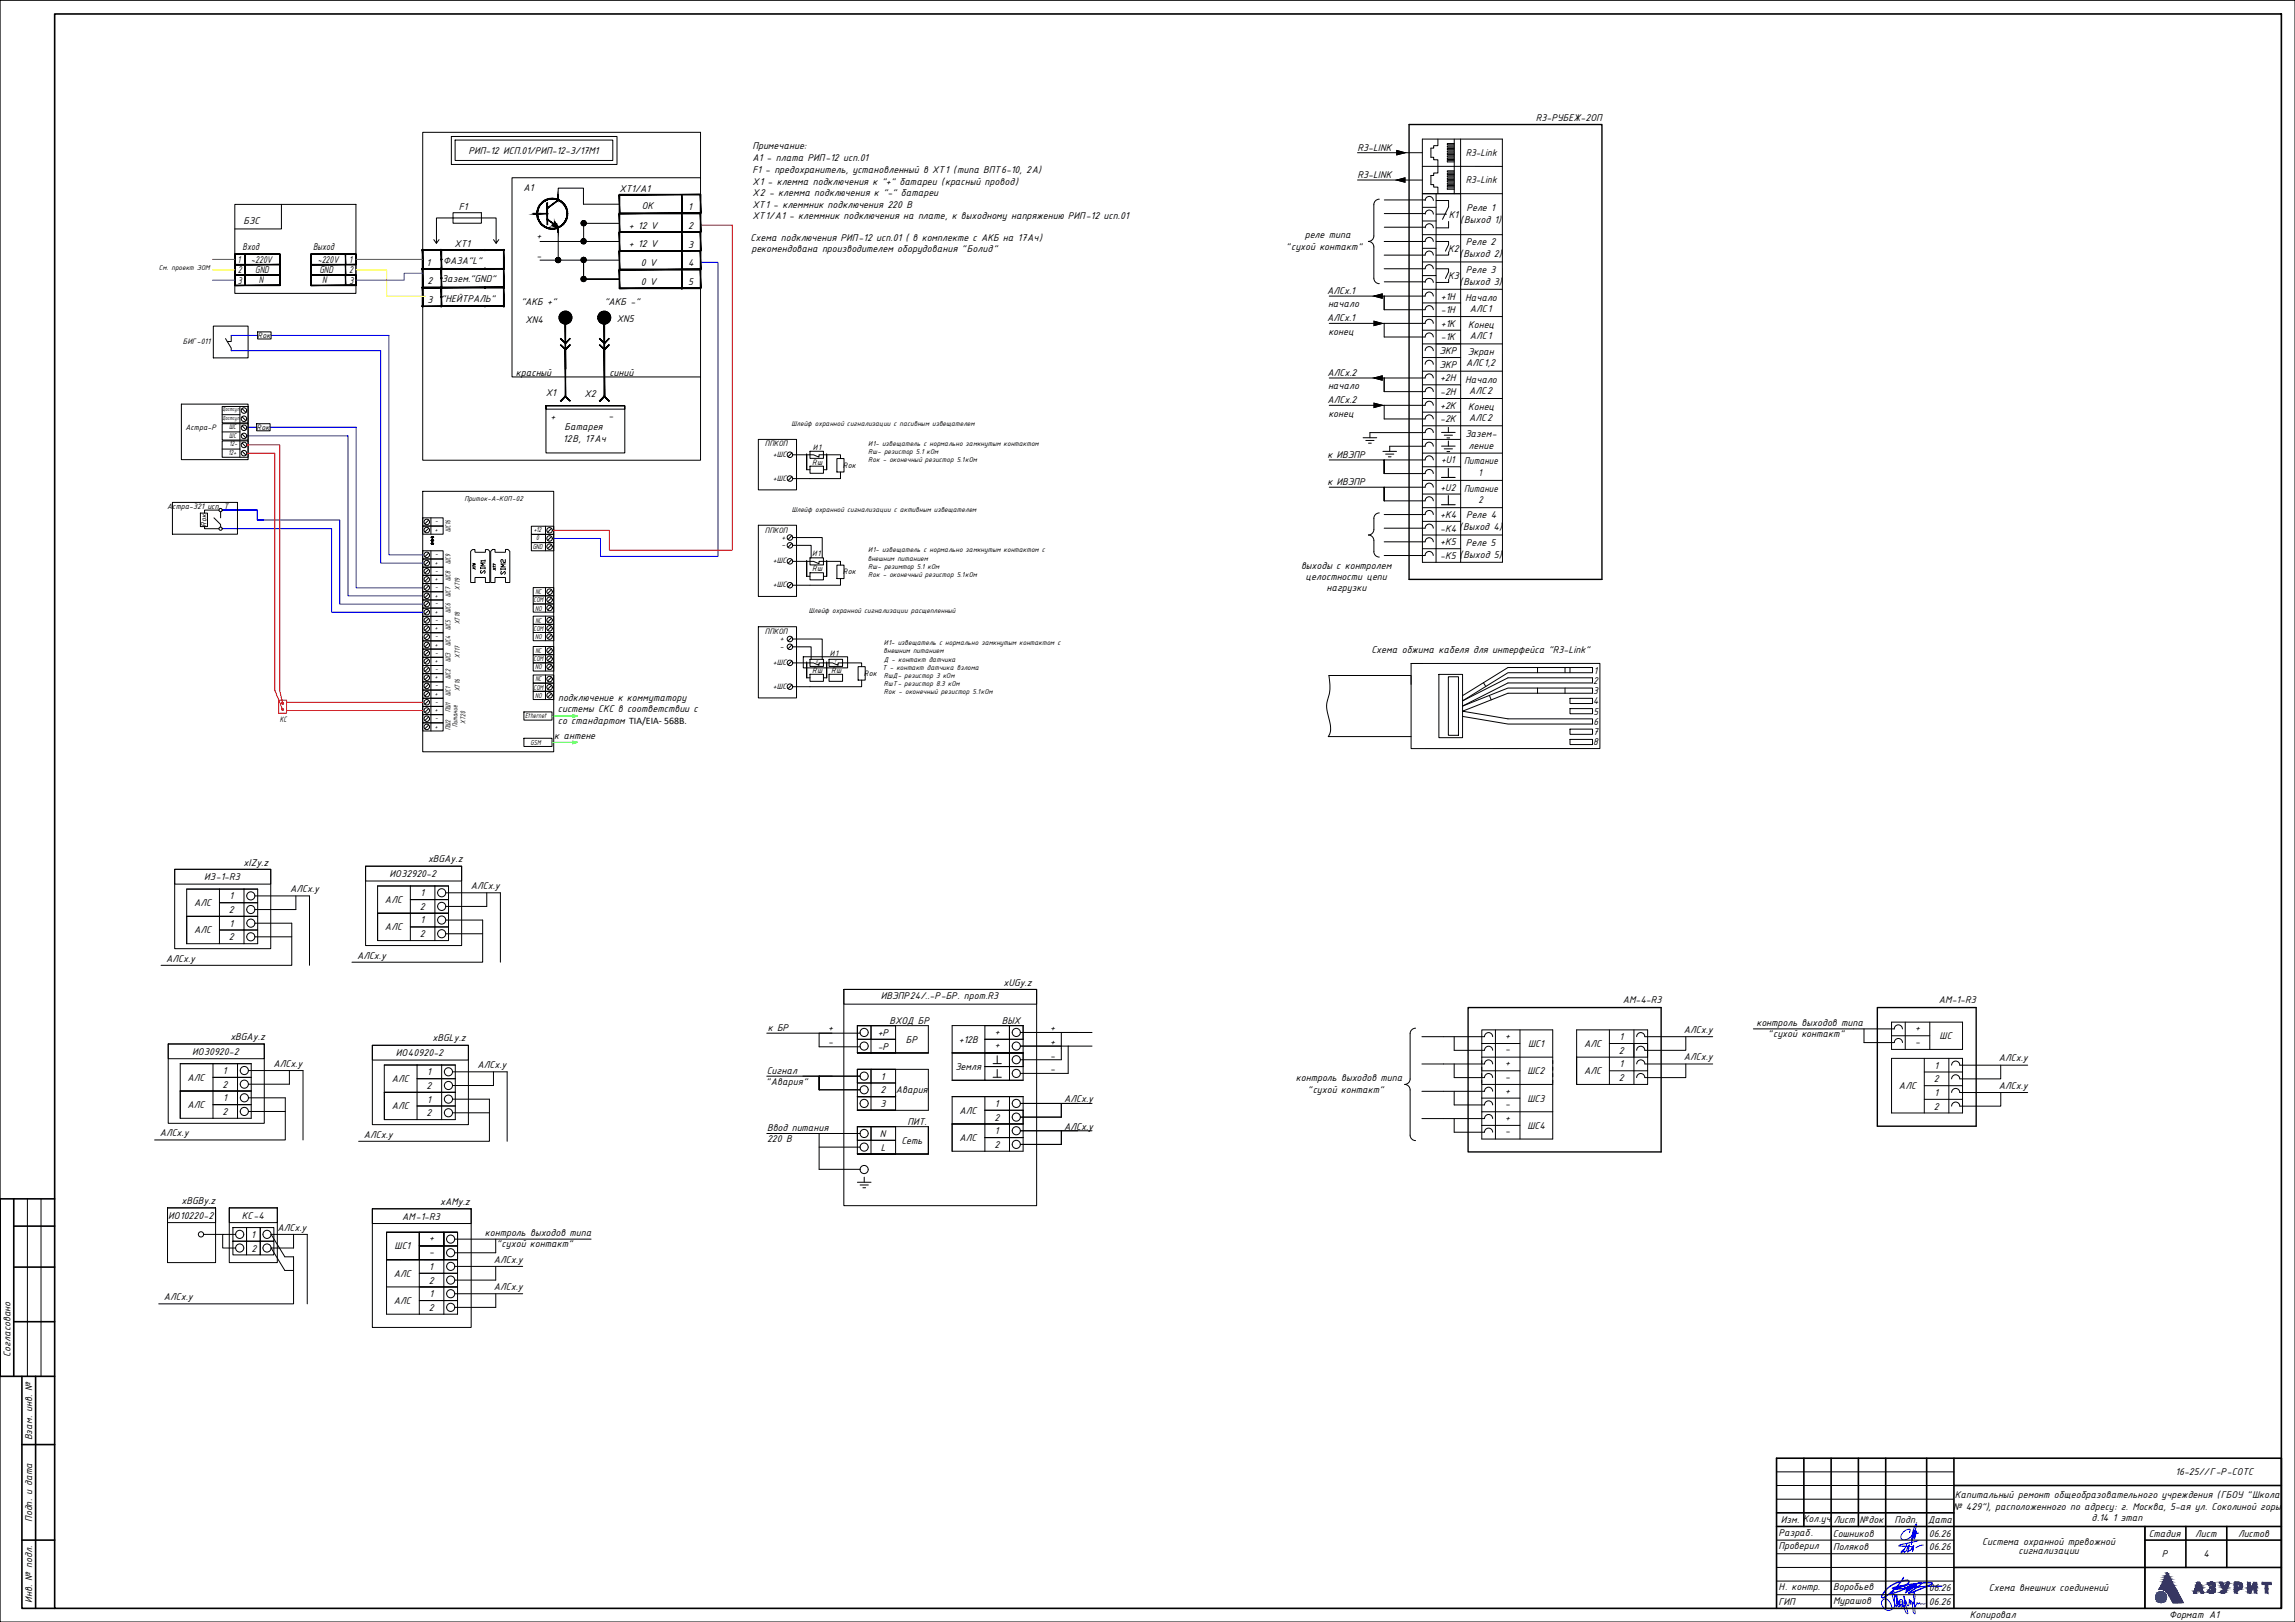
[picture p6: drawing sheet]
<svg xmlns="http://www.w3.org/2000/svg" width="841mm" height="594mm" viewBox="0 0 841 594" stroke-linecap="round" stroke-linejoin="round" font-family="sans-serif">
<defs><g id="words">
<g font-size="3.9">
<text x="562.9" y="44.4">R3-РУБЕЖ-2ОП</text>
<text x="171.7" y="56.2">РИП-12 ИСП.01/РИП-12-3/17М1</text>
<text x="275.7" y="54.7">Примечание:</text>
<text x="275.7" y="58.9">A1 - плата РИП-12 исп.01</text>
<text x="497.5" y="55.2">R3-LINK</text>
<text x="537.2" y="57.2">R3-Link</text>
<text x="275.7" y="63.3">F1 - предохранитель, установленный в ХТ1 (типа ВПТ6-10, 2А)</text>
<text x="497.5" y="65.2">R3-LINK</text>
<text x="191.9" y="70.1">А1</text>
<text x="227" y="70.2">XT1/A1</text>
<text x="275.7" y="67.7">Х1 - клемма подключения к &quot;+&quot; батареи (красный провод)</text>
<text x="275.7" y="71.9">Х2 - клемма подключения к &quot;-&quot; батареи</text>
<text x="537.2" y="67.2">R3-Link</text>
<text x="168.1" y="76.8">F1</text>
<text x="235.2" y="76.6">OK</text>
<text x="252.2" y="77">1</text>
<text x="275.7" y="76">ХТ1 - клеммник подключения 220 В</text>
<text x="537.4" y="77.4">Реле 1</text>
<text x="89.3" y="82">БЗС</text>
<text x="230.5" y="83.8">+ 12 V</text>
<text x="252.2" y="83.8">2</text>
<text x="275.7" y="80.2">ХТ1/А1 - клеммник подключения на плате, к выходному напряжению РИП-12 исп.01</text>
<text x="530.9" y="79.7">K1</text>
<text x="535.1" y="81.8">(Выход 1)</text>
<text x="196.6" y="87.7">+</text>
<text x="275" y="88.2">Схема подключения РИП-12 исп.01 ( в комплекте с АКБ на 17Ач)</text>
<text x="478.1" y="87.2">реле типа</text>
<text x="537.2" y="89.9">Реле 2</text>
<text x="88.9" y="91.4">Вход</text>
<text x="114.8" y="91.4">Выход</text>
<text x="166.5" y="90.5">XT1</text>
<text x="196.6" y="94.7">-</text>
<text x="230.5" y="90.6">+ 12 V</text>
<text x="252.2" y="90.7">3</text>
<text x="275.4" y="92.4">рекомендована производителем оборудования &quot;Болид&quot;</text>
<text x="471.2" y="91.4">&quot;сухой контакт&quot;</text>
<text x="530.7" y="92.2">K2</text>
<text x="534.8" y="94.3">(</text>
<text x="536.3" y="94.3">Выход 2)</text>
<text x="87.1" y="96.3">1</text>
<text x="87.2" y="100">2</text>
<text x="92" y="96.2">~220V</text>
<text x="93.5" y="100">GND</text>
<text x="116.4" y="96.2">~220V</text>
<text x="117.1" y="100">GND</text>
<text x="127.9" y="96.3">1</text>
<text x="127.9" y="100">2</text>
<text x="156.3" y="97.3">1</text>
<text x="162.4" y="96.6">ФАЗА&quot;L&quot;</text>
<text x="234.8" y="97.5">0 V</text>
<text x="252.2" y="97.5">4</text>
<text x="537.2" y="99.9">Реле 3</text>
<text x="87.2" y="103.9">3</text>
<text x="94.8" y="103.7">N</text>
<text x="118.1" y="103.7">N</text>
<text x="128" y="103.9">3</text>
<text x="156.6" y="104.2">2</text>
<text x="162" y="103.3">Зазем.&quot;GND&quot;</text>
<text x="234.8" y="104.4">0 V</text>
<text x="252.2" y="104.4">5</text>
<text x="486.4" y="107.8">АЛСx.1</text>
<text x="530.7" y="102.2">K3</text>
<text x="534.8" y="104.3">(</text>
<text x="536.3" y="104.3">Выход 3)</text>
<text x="156.6" y="110.8">3</text>
<text x="161.7" y="110.5">&quot;НЕЙТРАЛЬ&quot;</text>
<text x="190.9" y="111.9">&quot;АКБ +&quot;</text>
<text x="221.5" y="111.8">&quot;АКБ -&quot;</text>
<text x="486.7" y="112.6">начало</text>
<text x="528" y="109.7">+1Н</text>
<text x="536.9" y="110.1">Начало</text>
<text x="192.5" y="118.1">XN4</text>
<text x="226.1" y="118">XN5</text>
<text x="486.4" y="117.7">АЛСx.1</text>
<text x="528" y="114.7">-1Н</text>
<text x="528" y="119.7">+1К</text>
<text x="538.6" y="114.3">АЛС1</text>
<text x="486.8" y="122.6">конец</text>
<text x="528" y="124.7">-1К</text>
<text x="538" y="120.1">Конец</text>
<text x="538.6" y="124.3">АЛС1</text>
<text x="527.5" y="129.7">ЭКР</text>
<text x="537.9" y="129.9">Экран</text>
<text x="189.1" y="137.6">красный</text>
<text x="223.3" y="137.6">синий</text>
<text x="486.5" y="137.7">АЛСx.2</text>
<text x="527.5" y="134.7">ЭКР</text>
<text x="537.3" y="134">АЛС1,2</text>
<text x="486.7" y="142.6">начало</text>
<text x="527.7" y="139.7">+2Н</text>
<text x="536.9" y="140.1">Начало</text>
<text x="200.1" y="145.2">X1</text>
<text x="214.2" y="145.3">X2</text>
<text x="486.5" y="147.8">АЛСx.2</text>
<text x="527.7" y="144.7">-2Н</text>
<text x="527.7" y="149.7">+2К</text>
<text x="538.4" y="144.3">АЛС2</text>
<text x="201.7" y="153.9">+</text>
<text x="223" y="153.6">-</text>
<text x="486.8" y="152.6">конец</text>
<text x="527.7" y="154.7">-2К</text>
<text x="538" y="150.1">Конец</text>
<text x="538.4" y="154.3">АЛС2</text>
<text x="206.4" y="161.7">12В, 17Ач</text>
<text x="206.8" y="157.5">Батарея</text>
<text x="537" y="160.1">Зазем-</text>
<text x="486.4" y="167.8">к ИВЭПР</text>
<text x="538.2" y="164.3">ление</text>
<text x="528.1" y="169.7">+U1</text>
<text x="536.6" y="170.1">Питание</text>
<text x="486.4" y="177.8">к ИВЭПР</text>
<text x="527.9" y="179.7">+U2</text>
<text x="541.8" y="174.3">1</text>
<text x="536.6" y="180.1">Питание</text>
<text x="541.8" y="184.3">2</text>
<text x="527.8" y="189.7">+К4</text>
<text x="537.2" y="189.9">Реле 4</text>
<text x="527.8" y="194.7">-К4 (</text>
<text x="536.2" y="194.3">Выход 4)</text>
<text x="527.8" y="199.7">+К5</text>
<text x="537.2" y="199.9">Реле 5</text>
<text x="476.8" y="208.3">выходы с контролем</text>
<text x="527.8" y="204.7">-К5 (</text>
<text x="536.3" y="204.3">Выход 5)</text>
<text x="478.5" y="212.4">целостности цепи</text>
<text x="486.1" y="216.6">нагрузки</text>
<text x="502.5" y="239.3">Схема обжима кабеля для интерфейса &quot;R3-Link&quot;</text>
<text x="583.9" y="250.5">2</text>
<text x="584.1" y="246.7">1</text>
<text x="204.5" y="256.7">подключение к коммутатору</text>
<text x="583.9" y="254.2">3</text>
<text x="583.9" y="258">4</text>
<text x="204.4" y="260.9">системы СКС в соответствии с</text>
<text x="583.9" y="261.7">5</text>
<text x="204.4" y="265.1">со стандартом TIA/EIA- 568B</text>
<text x="583.8" y="269.3">7</text>
<text x="584" y="265.5">6</text>
<text x="203.1" y="270.6">к антене</text>
<text x="583.9" y="273">8</text>
<text x="89.3" y="317.3">xIZy.z</text>
<text x="156.9" y="315.8">xBGAy.z</text>
<text x="74.8" y="322.4">ИЗ-1-R3</text>
<text x="142.8" y="321.2">ИО32920-2</text>
<text x="84.1" y="329.4">1</text>
<text x="106.3" y="326.8">АЛСx.y</text>
<text x="154" y="328.2">1</text>
<text x="172.6" y="325.7">АЛСx.y</text>
<text x="71.1" y="331.9">АЛС</text>
<text x="83.9" y="334.4">2</text>
<text x="141.1" y="330.7">АЛС</text>
<text x="153.8" y="333.2">2</text>
<text x="71.1" y="341.9">АЛС</text>
<text x="84.1" y="339.4">1</text>
<text x="141.1" y="340.8">АЛС</text>
<text x="154" y="338.2">1</text>
<text x="83.9" y="344.4">2</text>
<text x="153.8" y="343.3">2</text>
<text x="60.9" y="352.2">АЛСx.y</text>
<text x="130.8" y="351.1">АЛСx.y</text>
<text x="322.8" y="366">ИВЭПР24/..-Р-БР. прот.R3</text>
<text x="367.7" y="361.3">xUGy.z</text>
<text x="594.6" y="367.5">АМ-4-R3</text>
<text x="710.6" y="367.5">АМ-1-R3</text>
<text x="281.4" y="377.6">к БР</text>
<text x="303.5" y="377.7">+</text>
<text x="326" y="374.9">ВХОД БР</text>
<text x="367.1" y="374.9">ВЫХ</text>
<text x="384.9" y="377.7">+</text>
<text x="643.6" y="375.6">контроль выходов типа</text>
<text x="701.8" y="377.6">+</text>
<text x="84.4" y="380.8">xBGAy.z</text>
<text x="158.5" y="381.3">xBGLy.z</text>
<text x="303.5" y="382.7">-</text>
<text x="321.6" y="379.4">+Р</text>
<text x="332" y="381.9">БР</text>
<text x="351.4" y="381.9">+12В</text>
<text x="364.5" y="379">+</text>
<text x="384.9" y="382.7">+</text>
<text x="551.6" y="380.6">+</text>
<text x="560" y="383.4">ШС1</text>
<text x="580.5" y="383.4">АЛС</text>
<text x="593.4" y="381">1</text>
<text x="617.1" y="378.3">АЛСx.y</text>
<text x="647.9" y="379.8">&quot;сухой контакт&quot;</text>
<text x="701.8" y="382.7">-</text>
<text x="710.8" y="380.6">ШС</text>
<text x="70.4" y="386.3">ИО30920-2</text>
<text x="145.1" y="386.8">ИО40920-2</text>
<text x="321.6" y="384.4">-Р</text>
<text x="364.5" y="384">+</text>
<text x="384.9" y="387.7">-</text>
<text x="551.6" y="385.5">-</text>
<text x="593.2" y="385.9">2</text>
<text x="617.1" y="388.3">АЛСx.y</text>
<text x="732.5" y="388.7">АЛСx.y</text>
<text x="68.8" y="395.9">АЛС</text>
<text x="81.7" y="393.4">1</text>
<text x="100.2" y="390.8">АЛСx.y</text>
<text x="156.5" y="393.8">1</text>
<text x="175" y="391.3">АЛСx.y</text>
<text x="281" y="393.2">Сигнал</text>
<text x="322.8" y="395.4">1</text>
<text x="350.1" y="391.9">Земля</text>
<text x="384.9" y="392.7">-</text>
<text x="474.9" y="396">контроль выходов типа</text>
<text x="551.6" y="395.5">-</text>
<text x="551.6" y="390.6">+</text>
<text x="559.8" y="393.4">ШС2</text>
<text x="580.5" y="393.4">АЛС</text>
<text x="593.2" y="395.9">2</text>
<text x="593.5" y="390.9">1</text>
<text x="708.9" y="391.4">1</text>
<text x="81.5" y="398.3">2</text>
<text x="143.5" y="396.3">АЛС</text>
<text x="156.3" y="398.8">2</text>
<text x="280.6" y="397.4">&quot;Авария&quot;</text>
<text x="322.7" y="400.4">2</text>
<text x="328.3" y="400.3">Авария</text>
<text x="479.1" y="400.1">&quot;сухой контакт&quot;</text>
<text x="551.6" y="400.6">+</text>
<text x="695.9" y="398.9">АЛС</text>
<text x="708.6" y="396.4">2</text>
<text x="708.9" y="401.4">1</text>
<text x="732.5" y="398.7">АЛСx.y</text>
<text x="68.8" y="405.8">АЛС</text>
<text x="81.7" y="403.3">1</text>
<text x="143.6" y="406.3">АЛС</text>
<text x="156.5" y="403.8">1</text>
<text x="322.7" y="405.4">3</text>
<text x="351.6" y="407.9">АЛС</text>
<text x="364.6" y="405.4">1</text>
<text x="390" y="403.7">АЛСx.y</text>
<text x="551.6" y="405.5">-</text>
<text x="559.8" y="403.5">ШС3</text>
<text x="708.6" y="406.4">2</text>
<text x="81.5" y="408.3">2</text>
<text x="156.3" y="408.8">2</text>
<text x="332.6" y="411.9">ПИТ.</text>
<text x="364.4" y="410.4">2</text>
<text x="390" y="413.8">АЛСx.y</text>
<text x="551.6" y="410.6">+</text>
<text x="559.8" y="413.4">ШС4</text>
<text x="58.5" y="416.2">АЛСx.y</text>
<text x="133.3" y="416.7">АЛСx.y</text>
<text x="281.1" y="414.2">Ввод питания</text>
<text x="281.1" y="418.4">220 В</text>
<text x="322.5" y="416.4">N</text>
<text x="330.3" y="418.9">Сеть</text>
<text x="351.6" y="417.9">АЛС</text>
<text x="364.6" y="415.4">1</text>
<text x="551.6" y="415.5">-</text>
<text x="322.8" y="421.4">L</text>
<text x="364.4" y="420.4">2</text>
<text x="66.6" y="440.9">xBGBy.z</text>
<text x="161.3" y="441.2">xAMy.z</text>
<text x="61.6" y="446.4">ИО10220-2</text>
<text x="88.7" y="446.4">КС-4</text>
<text x="147.3" y="446.7">АМ-1-R3</text>
<text x="92" y="453.4">1</text>
<text x="101.7" y="450.8">АЛСx.y</text>
<text x="157.2" y="454.6">+</text>
<text x="177.7" y="452.6">контроль выходов типа</text>
<text x="92.1" y="458.4">2</text>
<text x="144.6" y="457.6">ШС1</text>
<text x="157.2" y="459.7">-</text>
<text x="181.9" y="456.8">&quot;сухой контакт&quot;</text>
<text x="144.4" y="467.6">АЛС</text>
<text x="157.3" y="465.1">1</text>
<text x="181" y="462.4">АЛСx.y</text>
<text x="157.1" y="470.1">2</text>
<text x="181" y="472.4">АЛСx.y</text>
<text x="60.1" y="476.2">АЛСx.y</text>
<text x="144.4" y="477.6">АЛС</text>
<text x="157.3" y="475.1">1</text>
<text x="157.1" y="480.1">2</text>
<text x="3.8" y="496.9" transform="rotate(-90 3.8 496.9)">Согласовано</text>
<text x="11.8" y="527.5" transform="rotate(-90 11.8 527.5)">Взам. инв. №</text>
<text x="797.2" y="540.3">16-25//Г-Р-СОТС</text>
<text x="716.4" y="548.7">Капитальный ремонт общеобразовательного учреждения (ГБОУ &quot;Школа</text>
<text x="11.8" y="557.5" transform="rotate(-90 11.8 557.5)">Подп. и дата</text>
<text x="652.6" y="557.8">Изм. Кол.уч</text>
<text x="672" y="557.8">Лист</text>
<text x="681.4" y="557.8">№док</text>
<text x="694.3" y="557.8">Подп.</text>
<text x="706.6" y="557.6">Дата</text>
<text x="715.8" y="553.1">№ 429&quot;), расположенного по адресу: г. Москва, 5-ая ул. Соколиной горы</text>
<text x="766.5" y="557.2">д.14 1 этап</text>
<text x="651.7" y="562.5">Разраб.</text>
<text x="671.6" y="562.8">Сошников</text>
<text x="706.8" y="562.8">06.26</text>
<text x="787.4" y="562.8">Стадия</text>
<text x="804.5" y="562.8">Лист</text>
<text x="820.2" y="562.8">Листов</text>
<text x="651.7" y="567.5">Проверил</text>
<text x="671.7" y="567.8">Поляков</text>
<text x="706.8" y="567.8">06.26</text>
<text x="726.4" y="566">Система охранной тревожной</text>
<text x="739.7" y="569.3">сигнализации</text>
<text x="792.2" y="570.3">Р</text>
<text x="807.5" y="570.3">4</text>
<text x="11.8" y="587.1" transform="rotate(-90 11.8 587.1)">Инв. № подл.</text>
<text x="651.7" y="582.5">Н. контр.</text>
<text x="651.7" y="587.8">ГИП</text>
<text x="671.7" y="587.5">Мурашов</text>
<text x="671.8" y="582.5">Воробьев</text>
<text x="706.8" y="582.8">06.26</text>
<text x="706.8" y="587.9">06.26</text>
<text x="728.9" y="582.8">Схема внешних соединений</text>
<text x="721.9" y="592.5">Копировал</text>
<text x="794.9" y="592.5">Формат А1</text>
</g>
<text font-size="3.4" x="250.9" y="265.1">.</text>
<g font-size="3.1">
<text x="94.4" y="123.8">Rок</text>
<text x="67" y="126">БИГ-011</text>
<text x="68" y="157.7">Астра-Р</text>
<text x="94" y="157.4">Rок</text>
<text x="280.3" y="163.5">ППКОП</text>
<text x="283.2" y="167.3">+ШС</text>
<text x="297.9" y="164.7">И1</text>
<text x="297.6" y="170.3">Rш</text>
<text x="308.8" y="171.3">Rок</text>
<text x="283.2" y="176">+ШС</text>
<text x="61.3" y="186.3">Астра-321 исп. Т</text>
<text x="75.6" y="193" transform="rotate(-90 75.6 193)">Rок</text>
<text x="280.3" y="195.1">ППКОП</text>
<text x="286.3" y="197.6">+</text>
<text x="286.3" y="200.4">-</text>
<text x="297.6" y="203.8">И1</text>
<text x="283.2" y="206.3">+ШС</text>
<text x="297.6" y="209.3">Rш</text>
<text x="283.2" y="215">+ШС</text>
<text x="308.8" y="210.3">Rок</text>
<text x="280.3" y="232.2">ППКОП</text>
<text x="285.8" y="234.8">+</text>
<text x="285.8" y="237.5">-</text>
<text x="283.2" y="243.5">+ШС</text>
<text x="304.1" y="240.2">И1</text>
<text x="297.6" y="246.5">Rш</text>
<text x="304.6" y="246.5">Rш</text>
<text x="316.6" y="247.5">Rок</text>
<text x="283.2" y="252.2">+ШС</text>
<text x="102.5" y="264.3">КС</text>
</g>
<g font-size="2.8">
<text x="58.3" y="99">См. проект ЭОМ</text>
<text x="84" y="157.1">ШС</text>
<text x="84" y="160.2">ШС</text>
<text x="290.1" y="156.1">Шлейф охранной сигнализации с пасивным извещателем</text>
<text x="83.8" y="166.6">12+</text>
<text x="84.1" y="163.4">12-</text>
<text x="318.1" y="163.3">И1- извещатель с нормально замкнутым контактом</text>
<text x="318.1" y="166.3">Rш- резистор 5.1 кОм</text>
<text x="318.1" y="169.3">Rок - оконечный резистор 5.1кОм</text>
<text x="170.2" y="183.6">Приток-А-КОП-02</text>
<text x="159.5" y="191.7">-</text>
<text x="290.1" y="187.4">Шлейф охранной сигнализации с активным извещателем</text>
<text x="159.4" y="194.8">+</text>
<text x="165.1" y="194.9" transform="rotate(-90 165.1 194.9)">ШС16</text>
<text x="195.6" y="194.9">+12</text>
<text x="196.5" y="197.9">0</text>
<text x="159.5" y="203.7">-</text>
<text x="195.2" y="201.1">GND</text>
<text x="318.1" y="202.3">И1- извещатель с нормально замкнутым контактом c</text>
<text x="159.4" y="206.9">+</text>
<text x="159.5" y="209.7">-</text>
<text x="165.1" y="206.6" transform="rotate(-90 165.1 206.6)">ШС9</text>
<text x="318" y="205.4">внешним питанием</text>
<text x="318.1" y="208.4">Rш- резимтор 5.1 кОм</text>
<text x="159.4" y="212.9">+</text>
<text x="159.5" y="215.7">-</text>
<text x="165.1" y="212.7" transform="rotate(-90 165.1 212.7)">ШС8</text>
<text x="168.5" y="216" transform="rotate(-90 168.5 216)">XT19</text>
<text x="318.1" y="211.3">Rок - оконечный резистор 5.1кОм</text>
<text x="159.4" y="218.9">+</text>
<text x="159.5" y="221.7">-</text>
<text x="165.1" y="218.7" transform="rotate(-90 165.1 218.7)">ШС7</text>
<text x="195.5" y="220.6">COM</text>
<text x="196.2" y="217.6">NC</text>
<text x="159.4" y="224.9">+</text>
<text x="159.5" y="227.7">-</text>
<text x="165.1" y="224.6" transform="rotate(-90 165.1 224.6)">ШС6</text>
<text x="196.2" y="223.6">NO</text>
<text x="296.4" y="224.6">Шлейф охранной сигнализации расщепленный</text>
<text x="159.4" y="230.9">+</text>
<text x="159.5" y="233.7">-</text>
<text x="165.1" y="230.6" transform="rotate(-90 165.1 230.6)">ШС5</text>
<text x="168.5" y="228.7" transform="rotate(-90 168.5 228.7)">XT18</text>
<text x="195.5" y="231.1">COM</text>
<text x="196.2" y="228">NC</text>
<text x="159.4" y="236.8">+</text>
<text x="159.5" y="239.7">-</text>
<text x="165.1" y="236.7" transform="rotate(-90 165.1 236.7)">ШС4</text>
<text x="196.2" y="234.1">NO</text>
<text x="196.2" y="239.2">NC</text>
<text x="323.8" y="239.3">внешним питанием</text>
<text x="323.9" y="236.3">И1- извещатель с нормально замкнутым контактом с</text>
<text x="159.4" y="242.9">+</text>
<text x="159.5" y="245.7">-</text>
<text x="165.1" y="242.6" transform="rotate(-90 165.1 242.6)">ШС3</text>
<text x="168.5" y="241" transform="rotate(-90 168.5 241)">XT17</text>
<text x="195.5" y="242.2">COM</text>
<text x="196.2" y="245.2">NO</text>
<text x="323.4" y="245.3">Т - контакт датчика взлома</text>
<text x="323.9" y="242.3">Д - контакт датчика</text>
<text x="159.4" y="248.8">+</text>
<text x="159.5" y="251.7">-</text>
<text x="165.1" y="248.7" transform="rotate(-90 165.1 248.7)">ШС2</text>
<text x="196.2" y="249.6">NC</text>
<text x="323.9" y="248.3">RшД- резистор 3 кОм</text>
<text x="323.9" y="251.3">RшТ- резистор 8.3 кОм</text>
<text x="159.4" y="254.9">+</text>
<text x="159.5" y="257.7">-</text>
<text x="165.1" y="254.9" transform="rotate(-90 165.1 254.9)">ШС1</text>
<text x="168.5" y="253.2" transform="rotate(-90 168.5 253.2)">XT16</text>
<text x="195.5" y="252.6">COM</text>
<text x="196.2" y="255.6">NO</text>
<text x="323.9" y="254.3">Rок - оконечный резистор 5.1кОм</text>
<text x="159.4" y="260.9">+</text>
<text x="159.5" y="263.7">-</text>
<text x="165.1" y="260.9" transform="rotate(-90 165.1 260.9)">ПШ1</text>
<text x="192.4" y="263">Ethernet</text>
<text x="159.4" y="266.9">+</text>
<text x="165.1" y="267.5" transform="rotate(-90 165.1 267.5)">ПШ2</text>
<text x="167.6" y="266.3" transform="rotate(-90 167.6 266.3)">Питание</text>
<text x="170.6" y="265.2" transform="rotate(-90 170.6 265.2)">XT20</text>
<text x="194.5" y="272.7">GSM</text>
</g>
<g font-size="2.3">
<text x="81.4" y="150.7">Достсуп</text>
<text x="81.4" y="153.7">Достсуп</text>
</g>
<g font-size="1.6">
<text x="298.8" y="242.7">Д</text>
<text x="305.7" y="242.7">T</text>
</g>
</g></defs>
<!-- layer: 0 -->
<g fill="none" stroke="#000" stroke-width=".37">
<path d="M0 .1h841v594h-841zM154.9 48.5h101.8v120.1h-101.8zM165.4 50h60.7v10.2h-60.7zM166.8 51.3h57.8v7.5h-57.8zM526.9 50.9v2.5h-1.5v.9h-1v3.3h1v.9h1.5v4.9h-1.5v.9h-1M532.9 57.9h-2.5v.5h2.5M532.9 57.1h-2.5v.4h2.5M532.9 56.1h-2.5v.5h2.5M532.9 55.3h-2.5v.4h2.5M532.9 54.4h-2.5v.4h2.5M532.9 53.5h-2.5v.4h2.5M532.9 52.6h-2.5v.4h2.5"/>
<path d="M532.9 50.9v20M532.9 58.8h-2.5v.5h2.5M535.2 50.9v20h-14v-20h29.4M86 74.9h44.4v32.6h-44.4zM103.1 74.9v9h-17.1M166 77.9h10.4v3.9h-10.4zM166 79.8h15.8v9.3l1-1.3M166 79.8h-6.1v9.3M204.6 71.4v-2.5h9.2v5.9h13.2M256.7 65.1h-69.1v73h69.1M505.5 73l-1.5 .5-.5 1.5M507.3 78.2h15"/>
<path d="M507.3 73.2h15M521.2 60.9l29.4 .1M521.2 70.9v15.1M524.4 64.3v3.3h1v.9h1.5v2.4M526.3 73.4h4.5v2.4l-2.2 4.5M526.3 78.4h3.8M532.9 68h-2.5v.4h2.5M532.9 67h-2.5v.5h2.5M532.9 66.2h-2.5v.4h2.5M532.9 65.2h-2.5v.5h2.5M532.9 64.4h-2.5v.4h2.5M532.9 63.5h-2.5v.4h2.5"/>
<path d="M532.9 62.6h-2.5v.4h2.5M532.9 68.8h-2.5v.5h2.5M159 87.8l.9 1.3 1-1.3M180.9 87.8l.9 1.3M197.9 95.3h29.1M204.6 85.1v10.2M213.8 81.8h13.2M213.9 95.3v6.9h13.1h-13.1zM213.9 81.8v6.6h13.1h-29.1M503.5 86.4l-.6 1.4-1.4 .6 1.4 .6 .6 1.4M507.2 98.4h15.1M507.2 93.4h15.1"/>
<path d="M507.2 88.4h15.1M507.3 83.2h15M526.3 98.4h4.5v1.2l-1.1 2.4M526.3 88.4h4.5v1.2l-1.1 2.4M530.8 81.1v2.4h-4.5M530.9 92.3v1.1h-4.6M503.5 101.9l.5 1.4 1.5 .6M507.3 103.2h15M530.9 102.3v1.2h-4.6M535.3 115.9h15.3M205.5 124l1.7 1.7 1.7-1.7M219.8 124l1.7 1.7 1.7-1.7"/>
<path d="M66.5 148h24.4v20.4h-24.4zM81.4 155.2h9.5v6h-9.5zM81.4 148.9h9.5v6h-9.5zM81.4 158.2h6.5M81.4 151.9h6.5M87.9 148.9v6M87.9 155.2v6M88.7 156l1.4 1.4M88.7 159l1.4 1.4M88.7 149.7l1.4 1.4M88.7 152.7l1.4 1.4M502 158.4h20.3"/>
<path d="M535.3 155.9h15.3M535.3 146h15.3M81.4 161.5h9.5v6h-9.5zM81.4 164.5h6.5M87.9 161.5v6M88.7 162.3l1.4 1.4M88.7 165.3l1.4 1.4M154.9 180h48v95.4h-48zM290.2 165.9l-1.4 1.4M290.2 174.6l-1.4 1.4M509.3 163.4h13M535.3 176h15.3"/>
<path d="M154.9 189.7h7.5v3h-7.5zM154.9 192.7h7.5v3h-7.5zM157.1 190.5l-1.4 1.4M157.1 193.5l-1.4 1.4M157.9 189.7v6M194.7 192.7h8.2v3h-8.2zM194.7 198.7h8.2v3h-8.2zM194.7 195.7h8.2v3h-8.2zM199.9 192.7v9M202.1 196.5l-1.4 1.4M202.1 193.5l-1.4 1.4M202.1 199.5l-1.4 1.4"/>
<path d="M290.2 196.2l-1.4 1.4M290.2 199l-1.4 1.4M503.5 194l-.6 1.4-1.4 .6 1.4 .5 .6 1.5M505.5 187.9l-1.5 .6-.5 1.4M507.2 198.5h15.1M507.2 193.5h15.1M507.2 188.5h15.1M535.3 185.9h15.3M154.9 219.7h7.5v3h-7.5zM154.9 213.7h7.5v3h-7.5zM154.9 216.7h7.5v3h-7.5zM154.9 207.7h7.5v3h-7.5z"/>
<path d="M154.9 210.7h7.5v3h-7.5zM154.9 201.7h7.5v3h-7.5zM154.9 204.7h7.5v3h-7.5zM157.1 214.5l-1.4 1.4M157.1 217.5l-1.4 1.4M157.1 208.5l-1.4 1.4M157.1 211.5l-1.4 1.5M157.1 202.5l-1.4 1.4M157.1 205.5l-1.4 1.4M157.9 201.7v66M173.1 201.3h.9l.2 1h3.6l.2-1h.9l.6 .6v11.4h-1.6l-.1-1.8h-3.6l-.1 1.8h-1.6v-11.4zM173.3 206.3l.4 .5 .5-.1-.3-.3-.2 .3"/>
<path d="M173.3 207.4v-.2l.9 .2M173.3 207.7l.9 .9M173.3 206.9v.3M173.7 208.1l-.4 .2M174.2 208l-.4 .1M176.1 207.8v.3h1.7M176.1 208.1v.2M176.1 206.2h.2M176.4 207.2l1.4 .1M176.4 208.9l-.3 .3 .2 .8 1.2-1 .3 .2-.3 .8M176.4 207.3h.1M177.8 205.1v.5"/>
<path d="M177.8 205.4h-1.6l.2 .2M177.8 206.2h-1.5l.8 .6-1 .5M177.8 207.8v.6M179.8 201.9l.7-.7h.8l.2 1.1h3.6l.2-1.1h.9l.6 .7v11.4l-1.6-.1-.1-1.7h-3.6l-.1 1.8h-1.6zM180.7 208l.5 .4 .4-.2M180.7 206.5l.9 .4M180.7 206.6l.2 .3M180.7 207.2v.3M181.2 208.4l-.5 .2M181.3 208.4l.3 .4M181.6 207.7l-.9-.2v.2M183.5 208.2v.3l1.7-.1"/>
<path d="M183.5 206.6l1 .5-.8 .5 1.5 .1M183.5 208.5v.3M183.7 207.6h-.2M183.8 209.3l-.3 .2 .2 .8 1.2-1 .3 .3-.3 .7M185.2 208.2v.5M185.2 204.9l-.1 1.1h-.5l-.5-1.1-.6 .3 .3 .8M185.2 206.6h-1.5M195.4 215.2h7.5v3h-7.5zM195.4 218.2h7.5v3h-7.5zM199.9 215.2v9M202.1 216l-1.4 1.4M202.1 219l-1.4 1.4"/>
<path d="M290.2 204.9l-1.4 1.4M290.2 213.6l-1.4 1.4M503.5 202l.5 1.5 1.5 .5M507.2 203.5h15.1M521.3 201v5M154.9 237.7h7.5v3h-7.5zM154.9 231.7h7.5v3h-7.5v-1.5M154.9 234.7h7.5v3h-7.5zM154.9 225.7h7.5v3h-7.5zM154.9 228.7h7.5v3h-7.5zM154.9 222.7h7.5v3h-7.5zM157.1 238.5l-1.4 1.4"/>
<path d="M157.1 232.5l-1.4 1.4M157.1 235.5l-1.4 1.5M157.1 226.5l-1.4 1.4M157.1 229.5l-1.4 1.4M157.1 220.5l-1.4 1.4M157.1 223.5l-1.4 1.5M195.4 221.2h7.5v3h-7.5zM195.4 225.7h7.5v3h-7.5zM195.4 231.7h7.5v3h-7.5zM195.4 228.7h7.5v3h-7.5zM195.4 236.8h7.5v3h-7.5zM195.4 239.8h7.5v3h-7.5z"/>
<path d="M199.9 225.7v9M199.9 236.8v9M202.1 222l-1.4 1.4M202.1 226.5l-1.4 1.4M202.1 232.5l-1.4 1.4M202.1 229.5l-1.4 1.4M202.1 237.6l-1.4 1.4M290.2 233.4l-1.4 1.4M290.2 236.2l-1.4 1.4M154.9 249.7h7.5v3h-7.5zM154.9 252.7h7.5v3h-7.5zM154.9 243.7h7.5v3h-7.5z"/>
<path d="M154.9 246.7h7.5v3h-7.5zM154.9 240.7h7.5v3h-7.5zM154.9 255.7h7.5v3h-7.5zM154.9 258.7h7.5v3h-7.5zM157.1 250.5l-1.4 1.4M157.1 253.5l-1.4 1.4M157.1 244.5l-1.4 1.4M157.1 247.5l-1.4 1.5M157.1 241.5l-1.4 1.4M157.1 256.5l-1.4 1.5M157.1 259.5l-1.4 1.5M195.4 242.8h7.5v3h-7.5z"/>
<path d="M195.4 247.2h7.5v3h-7.5zM195.4 253.2h7.5v3h-7.5zM195.4 250.2h7.5v3h-7.5zM199.9 247.2v9M202.1 243.6l-1.4 1.4M202.1 240.6l-1.4 1.4M202.1 248l-1.4 1.4M202.1 254l-1.4 1.4M202.1 251l-1.4 1.4M290.2 242.1l-1.4 1.4M290.2 250.8l-1.4 1.4M517.1 243h69.2v31.2h-69.2z"/>
<path d="M517.1 250.6v-3.2h-30.1a17.1 17.1 0 0 1-.8 10 23.8 23.8 0 0 0 1.3 8.2 5.1 5.1 0 0 1-.8 4.2h30.4M527.3 247h8.7v23.2h-8.7zM530.8 247.9h3.7v21.4h-3.7zM536 254.8l16.6-10.3h31v1.9h-31l-16.6 10.3 16.6-8.4h31v1.8h-31l-16.6 8.5 16.6-6.6h31v1.9h-31l-16.6 6.6 16.6 2.8h31v1.9h-31l-16.6-2.8M543.6 250.1l.9 1.3M545.8 254.7l.7 1.6M563.4 244.5v1.9M563.4 252v1.9M573.5 244.5v1.9M573.5 252v1.9M575.3 255.8h8.3v1.9h-8.3zM575.3 259.5h8.3v1.9h-8.3z"/>
<path d="M575.3 244.5v1.9M154.9 261.7h7.5v3h-7.5zM154.9 264.7h7.5v3h-7.5zM157.1 262.5l-1.4 1.4M157.1 265.5l-1.4 1.4M192 260.7h10.3v3.1h-10.3zM192 270.4h10.3v3h-10.3zM575.3 267.1h8.3v1.9h-8.3zM575.3 270.8h8.3v1.9h-8.3zM518.7 376.6l-1.4 .6-.6 1.4M516.7 395.2l-.5 1.4-1.5 .6 1.5 .6 .5 1.4M516.7 415.8l.6 1.4 1.4 .6"/>
<path d="M10 439.1v65M15 439.1v65M651 539.1h65M651 549.1h65M651 544.1h65M651 564.1h65M651 579.1h65M651 569.1h65M651 574.1h65M651 584.1h65"/>
<circle cx="207.2" cy="116.3" r=".46"/>
<circle cx="221.5" cy="116.3" r=".46"/>
<circle cx="89.4" cy="150.4" r="1.01"/>
<circle cx="89.4" cy="156.7" r="1.01"/>
<circle cx="89.4" cy="153.4" r="1.01"/>
<circle cx="89.4" cy="159.7" r="1.01"/>
<circle cx="89.4" cy="166" r="1.01"/>
<circle cx="89.4" cy="163" r="1.01"/>
<circle cx="289.5" cy="175.3" r="1.01"/>
<circle cx="289.5" cy="166.6" r="1.01"/>
<circle cx="156.4" cy="191.2" r="1.01"/>
<circle cx="156.4" cy="194.1" r="1.01"/>
<circle cx="201.4" cy="194.2" r="1.01"/>
<circle cx="201.4" cy="197.2" r="1.01"/>
<circle cx="289.5" cy="199.7" r="1.01"/>
<circle cx="289.5" cy="196.9" r="1.01"/>
<circle cx="156.4" cy="218.2" r="1.01"/>
<circle cx="156.4" cy="212.2" r="1.01"/>
<circle cx="156.4" cy="203.2" r="1.01"/>
<circle cx="156.4" cy="206.2" r="1.01"/>
<circle cx="156.4" cy="215.2" r="1.01"/>
<circle cx="156.4" cy="209.2" r="1.01"/>
<circle cx="201.4" cy="216.7" r="1.01"/>
<circle cx="201.4" cy="200.2" r="1.01"/>
<circle cx="201.4" cy="219.7" r="1.01"/>
<circle cx="289.5" cy="214.3" r="1.01"/>
<circle cx="289.5" cy="205.6" r="1.01"/>
<circle cx="156.4" cy="239.2" r="1.01"/>
<circle cx="156.4" cy="233.2" r="1.01"/>
<circle cx="156.4" cy="227.2" r="1.01"/>
<circle cx="156.4" cy="236.2" r="1.01"/>
<circle cx="156.4" cy="221.2" r="1.01"/>
<circle cx="156.4" cy="224.2" r="1.01"/>
<circle cx="156.4" cy="230.2" r="1.01"/>
<circle cx="201.4" cy="233.2" r="1.01"/>
<circle cx="201.4" cy="238.3" r="1.01"/>
<circle cx="201.4" cy="230.1" r="1.01"/>
<circle cx="201.4" cy="222.7" r="1.01"/>
<circle cx="201.4" cy="227.2" r="1.01"/>
<circle cx="289.5" cy="236.9" r="1.01"/>
<circle cx="289.5" cy="234" r="1.01"/>
<circle cx="156.4" cy="257.2" r="1.01"/>
<circle cx="156.4" cy="248.2" r="1.01"/>
<circle cx="156.4" cy="251.2" r="1.01"/>
<circle cx="156.4" cy="242.2" r="1.01"/>
<circle cx="156.4" cy="254.2" r="1.01"/>
<circle cx="156.4" cy="245.2" r="1.01"/>
<circle cx="201.4" cy="244.3" r="1.01"/>
<circle cx="201.4" cy="248.7" r="1.01"/>
<circle cx="201.4" cy="254.7" r="1.01"/>
<circle cx="201.4" cy="241.3" r="1.01"/>
<circle cx="201.4" cy="251.7" r="1.01"/>
<circle cx="289.5" cy="251.5" r="1.01"/>
<circle cx="289.5" cy="242.8" r="1.01"/>
<circle cx="156.4" cy="260.2" r="1.01"/>
<circle cx="156.4" cy="263.2" r="1.01"/>
<circle cx="156.4" cy="266.2" r="1.01"/>
</g>
<path d="M209.8 261.8l1.9 .4h-9.4M209.8 271.4l1.9 .5h-9.4M211.7 262.2l-1.9 .6M211.7 271.9l-1.9 .5" fill="none" stroke="#0f0" stroke-width=".37"/>
<path d="M105 257.2h49.9M105 260.2h49.9" fill="none" stroke="#f00" stroke-width=".37"/>
<path d="M84.7 128.5h54.8v77.7h15.4M84.7 122.8h9.7M99.3 122.8h43.2v80.4h12.4M90.4 159.7h37.1v58.5h27.4M90.4 156.5h3.7M99 156.5h31.5v58.8h24.4M94.3 190.5h30.2v30.7h30.4M121.5 193.6v30.6h33.4M699.7 561.3l.3-1a2.86 2.86 0 0 0-3.3 3.3 3.2 3.2 0 0 0 4.4-1.9l1-2.1 .2-1.5a14.8 14.8 0 0 0-1.8 7.5v-.1a10.9 10.9 0 0 1 1.6-4.8l-.1 1.6-.5 1.4-.1-.4a1.49 1.49 0 0 1 1.7-1.8M702.9 564.3l-5.9 1.3-1.1 .6 2.7 .1a2.42 2.42 0 0 1 2.4 .7l-.2 1.2 .4-2.2a4.8 4.8 0 0 1-2.1 2.5l.7-2.7-1.2 2.2-.7 .6-.4-1-.8 1.2 1.7-2.2 .3-.9M704.8 565.9l-1.1 .2-1.6 .8" fill="none" stroke="#00f" stroke-width=".37"/>
<path d="M256.7 96.1h6.4v107.7h-43v-6.6h-17.2M81.5 186.8h12.8h-12.8M81.5 193.6h40M94.3 186.8v3.7h2.4" fill="none" stroke="#00f" stroke-width=".37"/>
<g fill="none" stroke="#f00" stroke-width=".37">
<path d="M256.7 82.4h11.7v119.1h-45.1v-7.3h-20.4M90.4 163h12.1v89.9l1.1 4.8M90.4 166h10.3v86.9l2.9 7M102.1 256.4h2.9v4.8h-2.9z"/>
<circle cx="103.5" cy="259.9" r=".37"/>
<circle cx="103.5" cy="257.6" r=".37"/>
</g>
<g fill="none" stroke="#000" stroke-width=".37">
<path d="M78.2 119.4h12.7v11.7h-12.7zM82.6 124l2.1 3.5v1M84.7 122.8v2.3h-1.4M94.4 121.6h4.9v2.6h-4.9zM94.1 155.2h4.9v2.6h-4.9zM200.1 148.6v1.3h28.9v-1.3h-28.9h28.9v17.3h-28.9zM277.9 160.9h14v18.5h-14zM290.5 166.6h7.6l2 .8v-.8h7.9v1.4M295.6 166.6h.1M295.6 166.6v5.4v-5.4M295.6 172h1.2M296.8 165.3h5v2.6h-5z"/>
<path d="M296.8 170.7h5v2.6h-5zM301.8 172h1.1M302.9 166.6h.1M302.9 166.6v5.4v-5.4M306.7 168h2.6v4.9h-2.6zM308 172.9v2.4h-17.5M63.2 184h23.8v11.7h-23.8zM73.4 187.9h2.6v5h-2.6zM75 192.9v.7h5.2M78.4 189.7l2.4 2.4v1M80.2 186.8h-5.2v1.1M80.8 187.4v2.3"/>
<path d="M277.9 192.4h14v26.1h-14zM290.5 196.9h10.8v7.4M290.5 199.7h6.8v4.6M290.5 205.6h7.6l2 .9v-.9h7.9v1.4M295.6 205.6h.1M295.6 205.6v5.5v-5.5M295.6 211.1h1.2M296.8 204.3h5v2.6h-5zM296.8 209.8h5v2.6h-5zM301.8 211.1h1.1M302.9 205.6h.1M302.9 205.6v5.5v-5.5"/>
<path d="M306.7 207h2.6v4.9h-2.6zM308 211.9v2.4h-17.5M277.9 229.5h14v26.1h-14zM290.5 234.1h10.8v7.4M290.5 236.9h6.8v4.6M290.5 242.8h7.6l2 .9v-.9h5l2 .9v-.9h8.7v1.4M294.4 240.6h16.2v4h-16.2zM295.6 242.8h.1M295.6 242.8v5.5v-5.5M295.6 248.3h1.2M296.8 241.5h5v2.6h-5zM296.8 247h5v2.5h-5z"/>
<path d="M301.8 248.3h1.1M302.9 242.8h.1M302.9 242.8v5.5v-5.5M303.8 241.5h5v2.6h-5zM303.8 247h5v2.5h-5zM314.5 244.2h2.6v4.9h-2.6zM315.8 249.1v2.4h-25.3"/>
<circle cx="80.8" cy="186.8" r=".6"/>
<circle cx="80.8" cy="193.6" r=".6"/>
<circle cx="158.4" cy="197.9" r=".24"/>
<circle cx="158.4" cy="196.7" r=".24"/>
<circle cx="158.4" cy="199.1" r=".24"/>
</g>
<g fill="#000" stroke="#000" stroke-width=".37">
<path d="M158.2 196.9h.4z"/>
<path d="M158.4 198.9h.1zM158.3 198.9h.2z"/>
<path d="M158.4 197.7h.1zM158.4 197.7h.1z"/>
<path d="M158.4 196.5h.1zM158.4 196.5h.1z"/>
<path d="M158.3 198.9h.3zM158.3 198.9h.3z"/>
<path d="M158.3 199.3h.2zM158.3 199.3l.2 .1z"/>
<path d="M158.3 197.7h.3zM158.3 197.7h.3z"/>
<path d="M158.3 198.2h.2zM158.3 198.2h.2z"/>
<path d="M158.3 196.5h.3zM158.3 196.5h.3z"/>
<path d="M158.3 197h.2zM158.3 197h.2z"/>
<path d="M158.3 198.9h.3zM158.3 198.9h.3z"/>
<path d="M158.3 199.3h.3zM158.3 199.3h.2z"/>
<path d="M158.3 197.7h.3zM158.3 197.7h.3z"/>
<path d="M158.3 198.2h.3zM158.3 198.2h.2z"/>
<path d="M158.3 196.5h.3zM158.3 196.5h.3z"/>
<path d="M158.3 197h.3zM158.3 197h.2z"/>
<path d="M158.3 198.9h.3zM158.3 198.9h.3z"/>
<path d="M158.3 199.3h.3zM158.3 199.3h.3z"/>
<path d="M158.3 197.7l.3 .1zM158.3 197.8h.3z"/>
<path d="M158.3 198.1h.3zM158.3 198.1l.3 .1z"/>
<path d="M158.3 196.5l.3 .1zM158.3 196.6h.3z"/>
<path d="M158.3 196.9h.3zM158.3 196.9l.3 .1z"/>
<path d="M158.3 198.9l.3 .1zM158.3 198.9l.3 .1z"/>
<path d="M158.3 199.3h.3zM158.3 199.3h.3z"/>
<path d="M158.3 198.1h.3zM158.3 198.1h.3z"/>
<path d="M158.3 198.1h.3zM158.3 198.1h.3z"/>
<path d="M158.3 196.9h.3zM158.3 196.9h.3z"/>
<path d="M158.3 199h.3zM158.3 199h.3z"/>
<path d="M158.2 199h.5zM158.2 199h.5z"/>
<path d="M158.2 199.3h.4zM158.2 199.3h.4z"/>
<path d="M158.3 199.3h.3zM158.3 199.3h.3z"/>
<path d="M158.3 197.8h.3zM158.3 197.8h.3z"/>
<path d="M158.3 197.8h.3zM158.3 197.8h.3z"/>
<path d="M158.2 197.8h.5zM158.2 197.8h.5z"/>
<path d="M158.2 198.1h.4zM158.2 198.1h.4z"/>
<path d="M158.3 196.6h.3zM158.3 196.6h.3z"/>
<path d="M158.3 196.6h.3zM158.3 196.6h.3z"/>
<path d="M158.2 196.6h.5zM158.2 196.6h.5z"/>
<path d="M158.3 196.9h.3zM158.3 196.9h.3z"/>
<path d="M158.2 199h.5zM158.2 199h.5z"/>
<path d="M158.2 199h.5zM158.2 199h.5z"/>
<path d="M158.2 199.2l.5 .1zM158.2 199.2l.5 .1z"/>
<path d="M158.2 199.3h.5zM158.2 199.3h.4z"/>
<path d="M158.2 197.8h.5zM158.2 197.8h.5z"/>
<path d="M158.2 197.8h.5zM158.2 197.8h.5z"/>
<path d="M158.2 198l.5 .1zM158.2 198l.5 .1z"/>
<path d="M158.2 198.1h.5zM158.2 198.1h.4z"/>
<path d="M158.2 196.6h.5zM158.2 196.6h.5z"/>
<path d="M158.2 196.6l.5 .1zM158.2 196.7h.5z"/>
<path d="M158.2 196.9h.5zM158.2 196.9h.5z"/>
<path d="M158.2 196.9h.5zM158.2 196.9h.4zM158.2 196.9h.4z"/>
<path d="M158.2 199h.5zM158.2 199h.5z"/>
<path d="M158.2 199l.5 .1zM158.2 199l.5 .1z"/>
<path d="M158.2 199.2h.5zM158.2 199.2h.5z"/>
<path d="M158.2 199.2h.5zM158.2 199.2h.5z"/>
<path d="M158.2 197.8l.5 .1zM158.2 197.8l.5 .1z"/>
<path d="M158.2 197.9h.5zM158.2 197.9h.5z"/>
<path d="M158.2 198h.5zM158.2 198h.5z"/>
<path d="M158.2 198h.5zM158.2 198h.5z"/>
<path d="M158.2 196.7h.5zM158.2 196.7h.5z"/>
<path d="M158.2 196.7h.5zM158.2 196.7h.5z"/>
<path d="M158.2 196.8h.5zM158.2 196.8h.5z"/>
<path d="M158.2 196.8h.5zM158.2 196.8l.5 .1z"/>
<path d="M158.2 199.1h.5zM158.2 199.1h.5z"/>
<path d="M158.2 199.1h.5zM158.2 199.1h.5z"/>
<path d="M158.2 199.1l.5 .1zM158.2 199.1l.5 .1z"/>
<path d="M158.2 199.2h.5zM158.2 199.2h.5z"/>
<path d="M158.2 199.2h.5zM158.2 199.2h.5z"/>
<path d="M158.2 197.9h.5zM158.2 197.9h.5z"/>
<path d="M158.2 197.9h.5zM158.2 197.9h.5z"/>
<path d="M158.2 197.9l.5 .1zM158.2 197.9l.5 .1z"/>
<path d="M158.2 198h.5zM158.2 198h.5z"/>
<path d="M158.2 198h.5zM158.2 198h.5z"/>
<path d="M158.2 196.7h.5zM158.2 196.7h.5z"/>
<path d="M158.2 196.7h.5zM158.2 196.7h.5z"/>
<path d="M158.2 196.7l.5 .1zM158.2 196.7l.5 .1z"/>
<path d="M158.2 196.8h.5zM158.2 196.8h.5z"/>
<path d="M158.2 196.8h.5zM158.2 196.8h.5z"/>
</g>
<!-- layer: 0 -->
<g fill="#000" stroke="#000" stroke-width=".37">
<path d="M195.4 78.4h1.2v-.2zM195.4 78.2h1.2l-1.2 .2z"/>
<path d="M200.5 76.1l.1 .2 3.9-3zM200.6 76.3l3.9-3 .1 .2z"/>
<path d="M195.4 78.4h5.2v-.2zM195.4 78.2h5.2l-5.2 .2z"/>
<path d="M200.4 74.3l.3 8v-8zM200.4 74.3l.3 8h-.3z"/>
<path d="M204.4 71.4v2h.3zM204.4 71.4h.3v2z"/>
<path d="M204.4 71.4v1.2h.3zM204.4 71.4h.3v1.2z"/>
<path d="M208 78.3l-.1 .7-.2-.1zM207.8 78.3l-.1 .6 .3-.6zM207.9 77.6l.1 .7h-.2zM207.7 77.6l.1 .7 .1-.7zM207.8 76.9l.1 .7h-.2zM207.6 77l.1 .6 .1-.7zM207.6 76.3l.2 .6-.2 .1zM207.4 76.4l.2 .6v-.7zM207.4 75.7l.2 .6-.2 .1zM207.1 75.8l.3 .6v-.7zM207 75.1l.4 .6-.3 .1zM206.8 75.2l.3 .6-.1-.7zM206.6 74.6l.4 .5-.2 .1zM206.4 74.7l.4 .5-.2-.6zM206.1 74.1l.5 .5-.2 .1zM206.1 74.1l-.1 .2 .4 .4zM205.6 73.7l.5 .4-.1 .2zM205.6 73.7l-.2 .2 .6 .4zM205 73.3l.6 .4-.2 .2zM205 73.3l-.1 .2 .5 .4zM204.4 73l.6 .3-.1 .2zM204.4 73l-.1 .3 .6 .2zM203.7 72.8l.7 .2-.1 .3zM203.7 72.8v.3l.6 .2zM203.1 72.7l.6 .1v.3zM203.1 72.7l-.1 .3 .7 .1zM202.4 72.7h.7l-.1 .3zM202.4 72.7v.2l.6 .1zM201.7 72.7h.7v.2zM201.7 72.7v.3l.7-.1zM201 72.8l.7-.1v.3zM201 72.8l.1 .3 .6-.1zM200.4 73l.6-.2 .1 .3zM200.4 73l.1 .3 .6-.2zM199.8 73.3l.6-.3 .1 .3zM199.8 73.3l.1 .2 .6-.2zM199.2 73.7l.6-.4 .1 .2zM199.2 73.7l.1 .2 .6-.4zM198.7 74.1l.5-.4 .1 .2zM198.7 74.1l.1 .2 .5-.4zM198.2 74.6l.5-.5 .1 .2zM198.2 74.6l.2 .1 .4-.4zM198.2 74.6l.2 .1-.6 .4zM197.8 75.1l.2 .1 .4-.5zM197.8 75.1l.2 .1-.6 .5zM197.4 75.7l.2 .1 .4-.6zM197.4 75.7l.2 .1-.4 .5zM197.6 75.8l-.4 .5 .2 .1zM197.2 76.3l.2 .1-.5 .5zM197.4 76.4l-.5 .5 .3 .1zM196.9 76.9l.3 .1-.4 .6zM197.2 77l-.4 .6h.2zM196.8 77.6h.2l-.2 .7zM197 77.6l-.2 .7h.2zM196.8 78.3h.2l-.2 .7zM197 78.3l-.2 .7 .2-.1zM196.8 79l.2-.1-.1 .7zM197 78.9l-.1 .7h.3zM196.9 79.6h.3v.7zM197.2 79.6v.7l.2-.1zM197.2 80.3l.2-.1v.7zM197.4 80.2v.7l.2-.1zM197.4 80.9l.2-.1 .2 .7zM197.6 80.8l.2 .7 .2-.2zM197.8 81.5l.2-.2 .2 .7zM198 81.3l.2 .7 .2-.2zM198.2 82l.2-.2 .3 .7zM198.4 81.8l.3 .7 .1-.2zM198.8 82.3l.4 .6-.5-.4zM198.8 82.3l.4 .6 .1-.2zM199.3 82.7l.5 .5-.6-.3zM199.3 82.7l.5 .5 .1-.2zM199.9 83l.5 .5-.6-.3zM199.9 83l.5 .5 .1-.2zM200.5 83.3l.5 .4-.6-.2zM200.5 83.3l.5 .4 .1-.2zM201.1 83.5l.6 .3-.7-.1zM201.1 83.5l.6 .3v-.2zM201.7 83.6l.7 .3-.7-.1zM201.7 83.6l.7 .3v-.3zM202.4 83.6l.7 .2-.7 .1zM202.4 83.6l.7 .2-.1-.2zM203 83.6l.7 .1-.6 .1zM203 83.6l.7 .1v-.2zM203.7 83.5h.7l-.7 .2zM203.7 83.5h.7l-.1-.2zM204.3 83.3l.7-.1-.6 .3zM204.3 83.3l.7-.1-.1-.2zM204.9 83l.7-.1-.6 .3zM204.9 83l.7-.1-.2-.2zM205.4 82.7l.7-.2-.5 .4zM205.4 82.7l.7-.2-.1-.2zM206 82.3l.6-.3-.5 .5zM206.4 81.8l-.4 .5 .6-.3zM206.4 81.8l.6-.3-.4 .5zM206.8 81.3l-.4 .5 .6-.3zM206.8 81.3l.6-.4-.4 .6zM207.1 80.8l-.3 .5 .6-.4zM207.6 80.3l-.2 .6-.3-.1zM207.4 80.2l-.3 .6 .5-.5zM207.8 79.6l-.2 .7-.2-.1zM207.6 79.6l-.2 .6 .4-.6zM207.9 79l-.1 .6h-.2zM207.7 78.9l-.1 .7 .3-.6z"/>
<path d="M227 78v.3l29.7-.3zM227 78.3l29.7-.3v.3z"/>
<path d="M227 78v.3l29.7-.3zM227 78.3l29.7-.3v.3z"/>
<path d="M227 71.2v.2l29.7-.2zM227 71.4l29.7-.2v.2z"/>
<path d="M226.9 78.2l.2 6.8v-6.8zM226.9 78.2l.2 6.8h-.2z"/>
<path d="M226.9 71.3l.2 6.9v-6.9zM226.9 71.3l.2 6.9h-.2z"/>
<path d="M249.8 78.2l.2 6.8v-6.8zM249.8 78.2l.2 6.8h-.2z"/>
<path d="M249.8 71.3l.2 6.9v-6.9zM249.8 71.3l.2 6.9h-.2z"/>
<path d="M256.6 78.2l.2 6.8v-6.8zM256.6 78.2l.2 6.8h-.2z"/>
<path d="M256.6 71.3l.2 6.9v-6.9zM256.6 71.3l.2 6.9h-.2z"/>
<path d="M86 96.9l.1 3.8zM86 96.9l.1 3.8z"/>
<path d="M86 93.1l.1 3.8zM86 93.1l.1 3.8z"/>
<path d="M89.8 96.9l.1 3.8zM89.8 96.9l.1 3.8z"/>
<path d="M89.8 93.1l.1 3.8zM89.8 93.1l.1 3.8z"/>
<path d="M86 97l16.6-.1zM86 96.9h16.6z"/>
<path d="M86 97l16.6-.1zM86 96.9h16.6z"/>
<path d="M86 93.2l16.6-.2zM86 93h16.6z"/>
<path d="M86 93.2l16.6-.2zM86 93h16.6z"/>
<path d="M102.5 96.9l.1 3.8zM102.5 96.9l.1 3.8z"/>
<path d="M102.5 93.1l.1 3.8zM102.5 93.1l.1 3.8z"/>
<path d="M113.9 93h16.5zM113.9 93.2l16.5-.2z"/>
<path d="M113.9 93h16.5zM113.9 93.2l16.5-.2z"/>
<path d="M113.9 96.9h16.5zM113.9 97l16.5-.1z"/>
<path d="M113.9 96.9h16.5zM113.9 97l16.5-.1z"/>
<path d="M113.9 93.1l.1 3.8zM113.9 93.1l.1 3.8z"/>
<path d="M113.9 96.9l.1 3.8zM113.9 96.9l.1 3.8z"/>
<path d="M126.6 93.1l.1 3.8zM126.6 93.1l.1 3.8z"/>
<path d="M126.6 96.9l.1 3.8zM126.6 96.9l.1 3.8z"/>
<path d="M154.9 98.3v.2l29.7-.2zM154.9 98.5l29.7-.2v.2z"/>
<path d="M154.9 91.5v.2l29.7-.2zM154.9 91.7l29.7-.2v.2z"/>
<path d="M154.9 98.4v.2l29.7-.2zM154.9 98.6l29.7-.2v.2z"/>
<path d="M154.8 91.6l.2 6.8v-6.8zM154.8 91.6l.2 6.8h-.2z"/>
<path d="M154.8 98.5l.2 6.8v-6.8zM154.8 98.5l.2 6.8h-.2z"/>
<path d="M154.8 91.6l.2 6.8v-6.8zM154.8 91.6l.2 6.8h-.2z"/>
<path d="M154.8 98.5l.2 6.8v-6.8zM154.8 98.5l.2 6.8h-.2z"/>
<path d="M161.6 91.6l.3 6.8v-6.8zM161.6 91.6l.3 6.8h-.3z"/>
<path d="M161.6 98.5l.3 6.8v-6.8zM161.6 98.5l.3 6.8h-.3z"/>
<path d="M184.5 91.6l.2 6.8v-6.8zM184.5 91.6l.2 6.8h-.2z"/>
<path d="M184.5 98.5l.2 6.8v-6.8zM184.5 98.5l.2 6.8h-.2z"/>
<path d="M200.6 80.2l-.1 .2 4.1 2.7zM200.5 80.4l4.1 2.7-.1 .2z"/>
<path d="M202.4 82.4v.2l.9-.4zM202.4 82.6l.9-.4v.2z"/>
<path d="M203.2 81.4l1.4 1.7-1.2-1.8zM203.2 81.4l1.4 1.7-.1 .2z"/>
<path d="M203.2 81.4l.2 .9v-.9zM203.2 81.4l.2 .9h-.2z"/>
<path d="M203.7 95.5l.8-.2-.7 .5zM203.8 95.8l.7-.5zM203.8 95.8l.7-.5-.5 .7z"/>
<path d="M204.5 95.3l-.3 .9-.2-.2zM204.5 95.3l-.3 .9zM204.5 95.3v.9h-.3z"/>
<path d="M204 94.5l.2-.1 .3 .8zM204 94.5l.5 .7zM204 94.5l.5 .7-.7-.5zM203.8 94.7l.7 .5zM203.8 94.7l.7 .5-.8-.2zM203.7 95l.8 .2zM203.7 95l.8 .2-.9 .1zM203.6 95.3l.9-.1zM203.6 95.3h.9l-.8 .2z"/>
<path d="M202.4 82.6l2.1 .7 .1-.2zM202.4 82.4l2.2 .7-2.2-.5z"/>
<path d="M204.5 95.3l.3 .9h-.3zM204.5 95.3l.3 .9zM204.6 95.3l.5 .7-.3 .2zM204.6 95.3l.5 .7zM204.6 95.3l.7 .5-.2 .2zM204.6 95.3l.7 .5zM204.6 95.3l.8 .2-.1 .3zM204.6 95.3l.8 .2zM204.6 95.3h.9l-.1 .2z"/>
<path d="M204.4 83.2l.3 1.9v-1.9zM204.4 83.2l.3 1.9h-.3z"/>
<path d="M204.4 84l.3 1.1v-1.1zM204.4 84l.3 1.1h-.3z"/>
<path d="M204.5 94.3l.3 .1-.2 .8zM204.5 94.3l.1 .9zM204.2 94.4l.3-.1v.9z"/>
<path d="M205.1 94.5l.2 .2-.7 .5zM205.1 94.5l-.5 .7zM204.8 94.4l.3 .1-.5 .7z"/>
<path d="M204.6 95.3l.8-.3 .1 .3zM204.6 95.2l.8-.2zM204.6 95.2l.7-.5 .1 .3z"/>
<path d="M212.9 88.4h.9l-.8 .3zM213 88.7l.8-.3zM213 88.7l.8-.3-.7 .5z"/>
<path d="M213 94.9l.8 .3h-.9zM212.9 95.2h.9zM212.9 95.2h.9l-.8 .3z"/>
<path d="M213 95.5l.8-.3-.7 .6zM213.1 95.8l.7-.6zM213.1 95.8l.7-.6-.5 .8zM213.8 95.2l-.5 .8zM213.8 95.2l-.2 .9-.3-.1zM213.8 95.2l-.2 .9zM213.8 95.2l.1 .9h-.3zM213.8 95.2l.1 .9z"/>
<path d="M213 81.5l.9 .2-1 .1zM212.9 81.8l1-.1zM212.9 81.8h1l-.9 .2z"/>
<path d="M213 82l.9-.2-.8 .5zM213.1 82.3l.8-.5zM213.1 82.3l.8-.5-.6 .7z"/>
<path d="M213.1 88.9l.7-.5-.5 .7zM213.8 88.4l-.5 .7zM213.8 88.4l-.2 .9-.3-.2z"/>
<path d="M213.1 94.7l.2-.3 .5 .8zM213.1 94.7l.7 .5zM213.1 94.7l.7 .5-.8-.3z"/>
<path d="M213.9 81.8l-.3 .8-.3-.1zM213.9 81.8l-.3 .8zM213.9 81.8v.9l-.3-.1zM213.9 81.8v.9z"/>
<path d="M213.8 88.4l.1 .9h-.3zM213.8 88.4l.1 .9z"/>
<path d="M213.3 81l.3-.2 .3 .9zM213.3 81l.6 .7zM213.3 81l.6 .7-.8-.5zM213.1 81.2l.8 .5zM213.1 81.2l.8 .5-.9-.2z"/>
<path d="M213.9 88.4l.3 .9h-.3zM213.9 88.4l.3 .9zM213.9 88.4l.5 .7-.2 .2z"/>
<path d="M213.9 95.2l.3 .9h-.3zM213.9 95.2l.3 .9zM213.9 95.2l.5 .8-.2 .1zM213.9 95.2l.5 .8zM213.9 95.2l.7 .6-.2 .2zM213.9 95.2l.7 .6zM213.9 95.2l.8 .3-.1 .3zM213.9 95.2l.8 .3zM213.9 95.2h.9l-.1 .3z"/>
<path d="M213.9 81.8l.3 .8-.3 .1zM213.9 81.8l.3 .8zM213.9 81.8l.5 .7-.2 .1zM213.9 81.8l.5 .7zM213.9 81.8l.7 .5-.2 .2z"/>
<path d="M213.9 94.2l.3 .1-.3 .9zM213.9 94.2v1zM213.6 94.3l.3-.1v1zM213.6 94.3l.3 .9zM213.3 94.4l.3-.1 .2 .9z"/>
<path d="M213.9 88.4l.7 .5-.2 .2zM213.9 88.4l.7 .5zM213.9 88.4l.8 .3-.1 .2z"/>
<path d="M214.4 94.4l.2 .3-.7 .5zM214.4 94.4l-.5 .8zM214.2 94.3l.2 .1-.5 .8z"/>
<path d="M213.9 81.8l.9 .2-.2 .3zM213.9 81.8l.9 .2zM213.9 81.8h.9v.2z"/>
<path d="M214.4 81l.2 .2-.7 .5zM214.4 81l-.5 .7zM214.2 80.8l.2 .2-.5 .7zM214.2 80.8l-.3 .9zM213.9 80.8h.3l-.3 .9zM213.9 80.8v.9zM213.6 80.8h.3v.9z"/>
<path d="M213.9 88.4h.9l-.1 .3zM213.9 88.4h.9zM213.9 88.4l.8-.3 .1 .3z"/>
<path d="M213.9 88.4l.7-.6 .1 .3zM213.9 88.3l.7-.5zM214.4 87.6l.2 .2-.7 .5zM214.4 87.6l-.5 .7zM214.2 87.5l.2 .1-.5 .7zM214.2 87.5l-.3 .8zM213.9 87.4l.3 .1-.3 .8zM213.9 87.4v.9zM213.6 87.5l.3-.1v.9zM213.6 87.5l.3 .8zM213.3 87.6l.3-.1 .2 .8zM213.3 87.6l.5 .7zM213.1 87.8l.2-.2 .5 .7zM213.1 87.8l.7 .5zM213.1 87.8l.7 .5-.8-.2zM213 88.1l.8 .3zM213 88.1l.8 .3h-.9z"/>
<path d="M213.9 95.2l.8-.3 .1 .3zM213.9 95.2l.8-.3zM213.9 95.2l.7-.5 .1 .2z"/>
<path d="M213.9 81.8l.9-.3v.3zM213.9 81.7l.9-.2zM213.9 81.7l.7-.5 .2 .3z"/>
<path d="M227 98.6v.2l29.7-.2zM227 98.8l29.7-.2v.2z"/>
<path d="M227 91.8v.2l29.7-.2zM227 92l29.7-.2v.2z"/>
<path d="M227 91.8v.2l29.7-.2zM227 92l29.7-.2v.2z"/>
<path d="M227 84.9v.2l29.7-.2zM227 85.1l29.7-.2v.2z"/>
<path d="M227 84.9v.2l29.7-.2zM227 85.1l29.7-.2v.2z"/>
<path d="M227 98.6v.2l29.7-.2zM227 98.8l29.7-.2v.2z"/>
<path d="M226.9 91.9l.2 6.8v-6.8zM226.9 91.9l.2 6.8h-.2z"/>
<path d="M226.9 85l.2 6.9v-6.9zM226.9 85l.2 6.9h-.2z"/>
<path d="M226.9 98.7l.2 6.9v-6.9zM226.9 98.7l.2 6.9h-.2z"/>
<path d="M249.8 91.9l.2 6.8v-6.8zM249.8 91.9l.2 6.8h-.2z"/>
<path d="M249.8 85l.2 6.9v-6.9zM249.8 85l.2 6.9h-.2z"/>
<path d="M249.8 98.7l.2 6.9v-6.9zM249.8 98.7l.2 6.9h-.2z"/>
<path d="M256.6 91.9l.2 6.8v-6.8zM256.6 91.9l.2 6.8h-.2z"/>
<path d="M256.6 85l.2 6.9v-6.9zM256.6 85l.2 6.9h-.2z"/>
<path d="M256.6 98.7l.2 6.9v-6.9zM256.6 98.7l.2 6.9h-.2z"/>
<path d="M86 100.7l.1 3.8zM86 100.7l.1 3.8z"/>
<path d="M89.8 100.7l.1 3.8zM89.8 100.7l.1 3.8z"/>
<path d="M86 104.6l16.6-.1zM86 104.5h16.6z"/>
<path d="M86 100.8l16.6-.1zM86 100.7h16.6z"/>
<path d="M86 100.8l16.6-.1zM86 100.7h16.6z"/>
<path d="M86 104.6l16.6-.1zM86 104.5h16.6z"/>
<path d="M102.5 100.7l.1 3.8zM102.5 100.7l.1 3.8z"/>
<path d="M113.9 104.5h16.5zM113.9 104.6l16.5-.1z"/>
<path d="M113.9 100.7h16.5zM113.9 100.8l16.5-.1z"/>
<path d="M113.9 100.7h16.5zM113.9 100.8l16.5-.1z"/>
<path d="M113.9 104.5h16.5zM113.9 104.6l16.5-.1z"/>
<path d="M113.9 100.7l.1 3.8zM113.9 100.7l.1 3.8z"/>
<path d="M126.6 100.7l.1 3.8zM126.6 100.7l.1 3.8z"/>
<path d="M130.4 100.7l.1 3.8zM130.4 100.7l.1 3.8z"/>
<path d="M154.9 105.2v.2l29.7-.2zM154.9 105.4l29.7-.2v.2z"/>
<path d="M154.9 112v.3l29.7-.3zM154.9 112.3l29.7-.3v.3z"/>
<path d="M154.9 105.2v.2l29.7-.2zM154.9 105.4l29.7-.2v.2z"/>
<path d="M154.8 105.3l.2 6.9v-6.9zM154.8 105.3l.2 6.9h-.2z"/>
<path d="M154.8 105.3l.2 6.8v-6.8zM154.8 105.3l.2 6.8h-.2z"/>
<path d="M161.6 105.3l.3 6.8v-6.8zM161.6 105.3l.3 6.8h-.3z"/>
<path d="M184.5 105.3l.2 6.9v-6.9zM184.5 105.3l.2 6.9h-.2z"/>
<path d="M204.9 116.3v.4l2.3-.4zM204.9 116.7l2.3-.4-2.2 .8zM205 117.1l.2 .4 2-1.2z"/>
<path d="M205.2 115.1l-.2 .4 2.2 .8zM205 115.5l2.2 .8-2.3-.4zM204.9 115.9v.4h2.3z"/>
<path d="M205.2 117.5l.2 .3 1.8-1.5zM205.4 117.8l1.8-1.5-1.5 1.8zM207.2 116.3l-1.5 1.8 .3 .3z"/>
<path d="M205.7 114.5l1.5 1.8-1.2-2zM205.4 114.8l.3-.3 1.5 1.8zM205.4 114.8l-.2 .3 2 1.2z"/>
<path d="M207.2 116.3l-1.2 2.1 .4 .1zM207.2 116.3l-.4 2.4-.4-.2zM207.2 116.3l-.4 2.4h.4z"/>
<path d="M207.2 116.3v2.4h.4zM207.2 116.3l.8 2.2-.4 .2zM207.2 116.3l.8 2.2 .4-.1z"/>
<path d="M206.8 114l.4 2.3v-2.3zM206.4 114.1l.4-.1 .4 2.3zM206 114.3l1.2 2-.8-2.2z"/>
<path d="M207.2 116.3l1.2 2.1 .3-.3zM207.2 116.3l1.8 1.5-.3 .3zM207.2 116.3l1.8 1.5 .3-.3z"/>
<path d="M208 114.1l-.8 2.2 1.2-2zM207.6 114l.4 .1-.8 2.2zM207.2 114v2.3l.4-2.3z"/>
<path d="M207.2 116.3l2.1 1.2 .1-.4zM207.2 116.3l2.3 .4-.1 .4zM207.2 116.3l2.3 .4 .1-.4z"/>
<path d="M207.2 116.3l2.1-1.2-.3-.3zM208.7 114.5l.3 .3-1.8 1.5zM208.4 114.3l-1.2 2 1.5-1.8z"/>
<path d="M207.2 116.3h2.4l-.1-.4zM207.2 116.3l2.2-.8 .1 .4zM207.2 116.3l2.2-.8-.1-.4z"/>
<path d="M212.9 102.2h.9l-.8 .3zM213 102.5l.8-.3zM213 102.5l.8-.3-.7 .5zM213.1 102.7l.7-.5zM213.1 102.7l.7-.5-.5 .7zM213.8 102.2l-.5 .7zM213.8 102.2l-.2 .9-.3-.2z"/>
<path d="M213.1 101.6l.2-.2 .5 .8zM213.1 101.6l.7 .6zM213.1 101.6l.7 .6-.8-.3zM213 101.9l.8 .3zM213 101.9l.8 .3h-.9z"/>
<path d="M213.8 102.2l.1 .9h-.3zM213.8 102.2l.1 .9z"/>
<path d="M213.9 102.2l.3 .9h-.3zM213.9 102.2l.3 .9zM213.9 102.2l.5 .7-.2 .2z"/>
<path d="M213.9 101.3h.3l-.3 .9zM213.9 101.3v.9zM213.6 101.3h.3v.9zM213.6 101.3l.3 .9zM213.3 101.4l.3-.1 .2 .9z"/>
<path d="M213.9 102.2l.7 .5-.2 .2zM213.9 102.2l.7 .5zM213.9 102.2l.8 .3-.1 .2zM213.9 102.2l.8 .3zM213.9 102.2h.9l-.1 .3zM213.9 102.2h.9zM213.9 102.2l.8-.3 .1 .3z"/>
<path d="M213.9 102.2l.7-.6 .1 .3zM213.9 102.2l.7-.6zM214.4 101.4l.2 .2-.7 .6zM214.4 101.4l-.5 .8zM214.2 101.3l.2 .1-.5 .8z"/>
<path d="M219.1 116.3v.4l2.3-.4zM219.1 116.7l2.3-.4-2.2 .8zM219.2 117.1l.2 .4 2-1.2z"/>
<path d="M219.4 115.2l-.2 .3 2.2 .8zM219.2 115.5l2.2 .8-2.3-.4zM219.1 115.9v.4h2.3z"/>
<path d="M219.4 117.5l.2 .3 1.8-1.5zM219.6 117.8l1.8-1.5-1.5 1.8zM221.4 116.3l-1.5 1.8 .4 .3z"/>
<path d="M219.9 114.5l1.5 1.8-1.1-2zM219.6 114.8l.3-.3 1.5 1.8zM219.6 114.8l-.2 .4 2 1.1z"/>
<path d="M221.4 116.3l-1.1 2.1 .3 .1zM221.4 116.3l-.4 2.4-.4-.2zM221.4 116.3l-.4 2.4h.4z"/>
<path d="M221.4 116.3v2.4h.5zM221.4 116.3l.9 2.2-.4 .2zM221.4 116.3l.9 2.2 .3-.1z"/>
<path d="M221 114l.4 2.3v-2.3zM220.6 114.1l.4-.1 .4 2.3zM220.3 114.3l1.1 2-.8-2.2z"/>
<path d="M221.4 116.3l1.2 2.1 .4-.3zM221.4 116.3l1.9 1.5-.3 .3zM221.4 116.3l1.9 1.5 .2-.3z"/>
<path d="M222.3 114.1l-.9 2.2 1.2-2zM221.9 114l.4 .1-.9 2.2zM221.4 114v2.3l.5-2.3z"/>
<path d="M221.4 116.3l2.1 1.2 .2-.4zM221.4 116.3l2.4 .4-.1 .4zM221.4 116.3l2.4 .4v-.4z"/>
<path d="M221.4 116.3l2.1-1.1-.2-.4zM223 114.5l.3 .3-1.9 1.5zM222.6 114.3l-1.2 2 1.6-1.8z"/>
<path d="M221.4 116.3h2.4v-.4zM221.4 116.3l2.3-.8 .1 .4zM221.4 116.3l2.3-.8-.2-.3z"/>
<path d="M227 105.5v.2l29.7-.2zM227 105.7l29.7-.2v.2z"/>
<path d="M227 105.5v.2l29.7-.2zM227 105.7l29.7-.2v.2z"/>
<path d="M205.5 126.3l1.7 1.6zM205.4 126.4l1.8 1.8zM208.8 126.3l-1.6 1.9zM208.8 126.3l-1.6 1.9z"/>
<path d="M205.5 124l1.7 1.7zM205.4 124.1l1.8 1.6z"/>
<path d="M207.1 116.3v18.9h.2zM207.1 116.3h.2v18.9z"/>
<path d="M208.8 126.3l-1.5 1.8zM207.1 128l1.7-1.7-1.5 1.8zM207.1 128l.2 17.2v-17.1zM207.1 128l.2 17.2-.2-.1zM207.1 145.1l-1.6 1.9 1.8-1.8zM207.1 145.1l-1.6 1.9z"/>
<path d="M208.8 124l-1.6 1.8zM208.8 124l-1.6 1.8z"/>
<path d="M219.8 126.3l1.7 1.6zM219.7 126.4l1.8 1.8zM223.1 126.3l-1.6 1.9zM223.1 126.3l-1.6 1.9z"/>
<path d="M219.8 124l1.7 1.7zM219.7 124.1l1.8 1.6z"/>
<path d="M223.1 126.3l-1.5 1.8zM221.4 128l1.7-1.7-1.5 1.8zM221.4 128l.2 17.2v-17.1zM221.4 128l.2 17.2-.2-.1zM221.4 145.1l-1.6 1.9 1.8-1.8zM221.4 145.1l-1.6 1.9z"/>
<path d="M223.1 124l-1.6 1.8zM223.1 124l-1.6 1.8z"/>
<path d="M205.4 146.8l1.8-1.8zM207.2 145l-1.7 2zM207.2 145l1.8 1.8zM207.2 145.3l1.8 1.5z"/>
<path d="M219.7 146.8l1.8-1.8zM221.5 145l-1.7 2zM221.5 145l1.8 1.8zM221.5 145.3l1.8 1.5z"/>
<path d="M219.7 146.8l1.8-1.8zM221.5 145l-1.7 2zM221.5 145l1.8 1.8zM221.5 145.3l1.8 1.5z"/>
<path d="M221.4 145.2l1.9 1.6zM221.4 145.2l.2-.1 1.7 1.7zM221.4 116.8v28.4l.2-.1zM221.4 116.8h.2v28.3z"/>
</g>
<path d="M130.4 93.1v11.4" fill="none" stroke="#000" stroke-width=".37"/>
<path d="M77.9 95h8.1M130.4 95h24.5" fill="none" stroke="#7c3c44" stroke-width=".37"/>
<path d="M77.9 98.8h8.1M130.4 98.8h11.3v9.7h14.3" fill="none" stroke="#ff0" stroke-width=".37"/>
<path d="M77.9 102.6h8.1M154.9 100.1h-6.8v2.5h-17.7" fill="none" stroke="#5c00b8" stroke-width=".37"/>
<path d="M516.4 45.6h70.6v166.6h-70.6zM538 369h70.7v52.9h-70.7zM688 369h36.2v43.5h-36.2z" fill="none" stroke="#000" stroke-width=".51"/>
<g fill="none" stroke="#000" stroke-width=".37">
<path d="M497.5 55.9h23.7M550.6 50.9v20M497.5 65.9h23.8M503.5 75v11.4M521.2 70.9h29.4M521.3 75.9h5M522.3 78.4a1.49 1.49 0 0 1 1.5-1.5 1.49 1.49 0 0 1 1.5 1.5M522.3 73.4a1.49 1.49 0 0 1 1.5-1.5 1.49 1.49 0 0 1 1.5 1.5M526.3 70.9v30h-5M535.3 70.9v70M550.6 70.9v135M503.5 90.4v11.5"/>
<path d="M521.2 86h29.4M521.3 80.9h5M521.3 86v69.9M521.3 90.9h5M521.3 95.9h29.3M522.3 98.4a1.49 1.49 0 0 1 1.4-1.5 1.49 1.49 0 0 1 1.5 1.5M522.3 88.4a1.49 1.49 0 0 1 1.4-1.5 1.49 1.49 0 0 1 1.5 1.5M522.3 93.4a1.49 1.49 0 0 1 1.4-1.5 1.49 1.49 0 0 1 1.5 1.5M522.3 83.4a1.49 1.49 0 0 1 1.5-1.4 1.49 1.49 0 0 1 1.5 1.4M507.2 108.5v4.9h15.1a1.49 1.49 0 0 1 1.4-1.5 1.49 1.49 0 0 1 1.5 1.5M507.2 118.4v5h15.1a1.49 1.49 0 0 1 1.4-1.5 1.49 1.49 0 0 1 1.5 1.5M521.3 115.9h14"/>
<path d="M521.3 110.9h14M521.3 106h29.3M522.3 103.4a1.49 1.49 0 0 1 1.4-1.4 1.49 1.49 0 0 1 1.5 1.4M525.2 108.4a1.49 1.49 0 0 0-1.5-1.5 1.49 1.49 0 0 0-1.4 1.5l-35.2 .1M525.2 118.4a1.49 1.49 0 0 0-1.5-1.5 1.49 1.49 0 0 0-1.4 1.5h-35.2M526.3 100.9v105.1M507.2 138.4v5h15.1a1.49 1.49 0 0 1 1.4-1.5 1.49 1.49 0 0 1 1.5 1.5M521.3 131h14M521.3 126h29.3M521.3 135.9h29.3M521.3 120.9h14M522.3 128.4a1.49 1.49 0 0 1 1.4-1.4 1.49 1.49 0 0 1 1.5 1.4"/>
<path d="M522.3 133.4a1.49 1.49 0 0 1 1.4-1.5 1.49 1.49 0 0 1 1.5 1.5M525.2 138.4a1.49 1.49 0 0 0-1.5-1.5 1.49 1.49 0 0 0-1.4 1.5h-35.2M502 158.4v1.9M507.2 148.5v5l15.1-.1a1.49 1.49 0 0 1 1.4-1.5 1.49 1.49 0 0 1 1.5 1.5M521.3 140.9h14v20h-14M521.3 151h14M521.3 146h14M522.3 158.4a1.49 1.49 0 0 1 1.4-1.5 1.49 1.49 0 0 1 1.5 1.5M525.2 148.4a1.49 1.49 0 0 0-1.5-1.4 1.49 1.49 0 0 0-1.4 1.4l-35.2 .1M528.3 158.4h5M529.3 159.4h3M530.8 156.5v1.9"/>
<path d="M535.3 155.9h-14v5M487.1 168.5h20.1v5v-5M487.1 178.4h20.1v5v-5M499.5 160.3h5M500.5 161.3h3M501.5 162.3h1M506.8 165.3h5M507.2 168.5v5l15.1-.1a1.49 1.49 0 0 1 1.4-1.4 1.49 1.49 0 0 1 1.5 1.4M507.2 178.4v5h15.1a1.49 1.49 0 0 1 1.4-1.5 1.49 1.49 0 0 1 1.5 1.5M507.8 166.3h3M508.8 167.3h1M509.3 163.4v1.9"/>
<path d="M521.3 176h14M521.3 171v14.9M521.3 171h14v14.9M521.3 160.9v10.1M521.3 166h29.3M522.3 163.4a1.49 1.49 0 0 1 1.4-1.5 1.49 1.49 0 0 1 1.5 1.5M525.2 168.4a1.49 1.49 0 0 0-1.5-1.4 1.49 1.49 0 0 0-1.4 1.4l-15.1 .1M525.2 178.4a1.49 1.49 0 0 0-1.5-1.5 1.49 1.49 0 0 0-1.4 1.5h-15.1M528.3 163.4h5M529.3 164.4h3M530.3 160.4h.9M530.3 165.4h.9"/>
<path d="M530.8 161.5v1.9M535.3 160.9v10.1M503.5 189.9v4.1M503.5 198v4M521.3 185.9v15.1h14M521.3 180.9h14M521.3 185.9h14M521.3 196h29.3M521.3 191h14M522.3 198.4a1.49 1.49 0 0 1 1.4-1.5 1.49 1.49 0 0 1 1.5 1.5M522.3 188.5a1.49 1.49 0 0 1 1.4-1.5 1.49 1.49 0 0 1 1.5 1.5M522.3 193.4a1.49 1.49 0 0 1 1.4-1.4 1.49 1.49 0 0 1 1.5 1.4"/>
<path d="M535.3 186v20M522.2 203.5a1.49 1.49 0 0 1 1.5-1.5 1.49 1.49 0 0 1 1.5 1.5M550.5 205.9l-29.2 .1M516.7 378.6v16.6M521.1 379.7h22.9M532.9 379.7v5h11.1a1.49 1.49 0 0 1 1.5-1.5 1.49 1.49 0 0 1 1.5 1.5M544 379.7a1.49 1.49 0 0 1 1.5-1.5 1.49 1.49 0 0 1 1.5 1.5M548 377.2v40M557 377.2v40M589.8 377.2v20M598.8 377.2v20M599.8 379.7a1.49 1.49 0 0 1 1.5-1.5 1.49 1.49 0 0 1 1.4 1.5"/>
<path d="M602.8 379.7h24.8M617.8 379.7v5h-15.1a1.49 1.49 0 0 0-1.4-1.5 1.49 1.49 0 0 0-1.5 1.5M642.5 376.8l51.7 .1a1.49 1.49 0 0 1 1.5-1.5 1.49 1.49 0 0 1 1.5 1.5M683.1 376.8v5.1h11.1a1.49 1.49 0 0 1 1.5-1.5 1.49 1.49 0 0 1 1.5 1.5M693.2 374.4h26v10h-26zM693.2 379.4h14M698.2 374.4v10M707.2 374.4v10M516.7 399.2v16.6M521.1 389.7h22.9M532.9 389.7v5h11.1a1.49 1.49 0 0 1 1.5-1.5 1.49 1.49 0 0 1 1.5 1.5M532.9 399.7v5h11.1a1.49 1.49 0 0 1 1.5-1.5 1.49 1.49 0 0 1 1.5 1.5"/>
<path d="M543 388.4v1.2M543 390.8v1.2M543 393.2v1.2M543 395.6v1.2M543 382.2v-5h26v40h-26v-5M543 387.2v10M543 382.2h14M543 382.2v5M543 387.2h26M543 392.2h14M544 389.7a1.49 1.49 0 0 1 1.5-1.5 1.49 1.49 0 0 1 1.5 1.5M547 399.7a1.49 1.49 0 0 0-1.5-1.5 1.49 1.49 0 0 0-1.5 1.5h-22.9"/>
<path d="M569 397.2h-26v5M589.8 382.2h14M589.8 392.2h14M598.8 382.2v5M599.8 389.7a1.49 1.49 0 0 1 1.5-1.5 1.49 1.49 0 0 1 1.5 1.5M602.8 389.7h24.8M603.8 382.2v5M603.8 387.2h-26v-10h26v15M603.8 392.2v5h-26v-10v10M617.8 389.7v5h-15.1a1.49 1.49 0 0 0-1.4-1.5 1.49 1.49 0 0 0-1.5 1.5M693.2 387.6h26v20h-26zM705.2 387.6v20"/>
<path d="M705.2 397.7h14M705.2 392.6h14M714.2 387.6v20M715.2 390.1a1.49 1.49 0 0 1 1.5-1.5 1.49 1.49 0 0 1 1.5 1.5h24.9M733.2 390.1v5.1l-15-.1a1.49 1.49 0 0 0-1.5-1.4 1.49 1.49 0 0 0-1.5 1.4M532.9 409.7v5h11.1a1.49 1.49 0 0 1 1.5-1.5 1.49 1.49 0 0 1 1.5 1.5M543 402.2v5M543 412.2h14M543 402.2h14M547 409.7a1.49 1.49 0 0 0-1.5-1.5 1.49 1.49 0 0 0-1.5 1.5h-22.9M569 407.2h-26v5M705.2 402.6h14"/>
<path d="M715.2 400.1a1.49 1.49 0 0 1 1.5-1.5 1.49 1.49 0 0 1 1.5 1.5h24.9M733.2 400.1v5h-15a1.49 1.49 0 0 0-1.5-1.5 1.49 1.49 0 0 0-1.5 1.5"/>
</g>
<path d="M511.9 55.1l3 .8-3 .8zM511.9 65.9l3-.8v1.6zM503.5 117.7l3 .8-3 .7zM503.5 108.5l3-.9v1.6zM503.5 138.4l3-.7v1.5zM503.5 147.7l3 .8-3 .8z" fill="#000" stroke="#000" stroke-width=".37"/>
<path d="M528.2 174.9h5.1M530.8 171.5v3.4M528.2 184.9h5.1M530.8 181.5v3.4" fill="none" stroke="#000" stroke-width=".4"/>
<g fill="none" stroke="#000" stroke-width=".37">
<path d="M64 318.4h35.2v29.1h-35.2zM64 318.4h35.2v5.4h-35.2zM134 317.3h35.2v29h-35.2zM134 317.3h35.2v5.4h-35.2zM68.4 335.6h26M68.4 325.6h26v20h-26zM80.4 330.6h14M80.4 325.6v20M89.4 325.6v20M93.4 338.1h13.5v15.5h-47.9M93.4 328.1h20v25.5M108.4 328.1v5h-15"/>
<path d="M138.4 334.5h26M138.4 324.5h26v20h-26zM150.4 329.5h14M150.4 339.5h14M150.4 324.5v20M159.4 324.5v20M163.4 337h13.5v15.4h-47.9M163.4 327h20v25.4M178.4 327v5h-15M80.4 340.6h14M93.4 343.1h13.5M163.4 342h13.5"/>
<path d="M281 378.4h34.2M300.2 378.4v5h15M309.2 362.4h70.7v79.2h-70.7zM309.2 362.4h70.7v5.4h-70.7zM314.2 375.7h26v9.9h-26zM319.2 375.7v9.9M328.2 375.7v9.9M348.9 375.6h26v20.1h-26zM360.9 375.6v20.1M369.9 375.6v20.1M373.9 378.2h26.3M388.9 378.2v9.9h-15"/>
<path d="M61.6 382.4h35.2v29h-35.2zM61.6 382.4h35.2v5.4h-35.2zM66 399.6h26.1M66 389.6h26.1v20h-26.1zM78 394.6h14.1M78 389.6v20M87 389.6v20M91 392.1h20v25.4M106.1 392.1v5h-15.1M136.4 382.9h35.2v29h-35.2zM136.4 382.9h35.2v5.4h-35.2zM140.8 390.1h26v20h-25.9z"/>
<path d="M152.8 395.1h14M152.8 390.1v20M161.8 390.1v20M165.8 392.6h20.1v25.4M180.8 392.6v5h-15M281 394.2h34.2M300.2 394.2v5h15M314.2 391.7h26v15l-26-.1zM314.2 380.7h14M314.2 396.7h14M319.2 391.7v14.9M328.2 391.7v14.9"/>
<path d="M348.9 385.6h26M360.9 390.6h14M360.9 380.7h14M363.9 394.6h3M363.9 389.6h3M365.4 386.7v2.9M365.4 391.7v2.9M373.9 383.2h26.3M391.4 383.2v9.9h-17.5M78 404.6h14.1M91 402.1h13.5v15.4h-47.9M91 407.1h13.5"/>
<path d="M152.8 405.1h14M165.8 402.6h13.6v15.4h-48M165.8 407.6h13.6M166.8 400.1h-26l.1 10M281 415.2h34.2M300.2 415.2v13.1h15M314.2 417.7h14M314.2 412.7h26v10h-26zM314.2 401.7h14M319.2 412.7v10M328.2 401.7h.1M328.2 412.7v10"/>
<path d="M348.9 401.7h26v20h-26zM348.9 411.7h26M360.9 401.7v20M360.9 406.6h14M360.9 416.7h14M369.9 401.7v20M373.9 404.1h26.3M373.9 414.2h26.3M388.9 404.1v5.1h-15M388.9 414.2v5h-15M300.2 420.2h15M314.2 433h5"/>
<path d="M315.2 434h3M316.2 435h1M316.7 431.2v1.8M61.4 442.4h17.6v20h-17.6zM61.4 442.4h17.6v5.4h-17.6zM74.6 452.1h7M84 442.4h17.6v5.4h-17.6zM84 442.4h17.6v20h-17.6zM85.4 449.6h4.9v5h-4.9zM85.4 454.6h4.9v5h-4.9zM86.3 452.1h-4.7v5h4.7M90.3 449.6h5.1v5h-5.1z"/>
<path d="M90.3 454.6h5.1v5h-5.1zM95.4 449.6h5v5h-5zM95.4 454.6h5v5h-5zM107.6 452.1v5h-8.2l5 8.2h3.2M136.4 442.7h36.3v43.5h-36.3zM136.4 442.7h36.3v5.4h-36.3zM141.7 451.4h26v9.9h-26zM141.7 451.4h12v9.9h-12zM141.7 451.4v29.9h26v-20h-26M141.7 451.4h26M153.7 451.4h9v9.9h-9zM153.7 451.4h9v4.9h-9z"/>
<path d="M153.7 456.3h9v5h-9zM153.7 456.3h14M162.7 451.4h5v9.9h-5zM162.7 451.4h5v4.9h-5zM166.7 453.8h49.9M181.7 453.8v5h-15M107.6 465.3v12.3h-49.4M107.6 465.3v-5h-3.2l-5-8.2h13.2v25.5M141.7 471.4h26M153.7 461.3v20M153.7 466.4h14M153.7 476.3h14"/>
<path d="M162.7 461.3v20M166.7 463.8h24.8M166.7 473.9h24.8M181.7 463.8v5.1h-15M181.7 473.9v4.9h-15"/>
<circle cx="91.9" cy="328.1" r="1.49"/>
<circle cx="91.9" cy="333.1" r="1.49"/>
<circle cx="91.9" cy="338.1" r="1.49"/>
<circle cx="161.9" cy="332" r="1.49"/>
<circle cx="161.9" cy="337" r="1.49"/>
<circle cx="161.9" cy="327" r="1.49"/>
<circle cx="91.9" cy="343.1" r="1.49"/>
<circle cx="161.9" cy="342" r="1.49"/>
<circle cx="316.7" cy="378.1" r="1.49"/>
<circle cx="372.4" cy="378.1" r="1.49"/>
<circle cx="89.5" cy="392.1" r="1.49"/>
<circle cx="89.5" cy="397.1" r="1.49"/>
<circle cx="164.3" cy="397.6" r="1.49"/>
<circle cx="164.3" cy="392.6" r="1.49"/>
<circle cx="316.7" cy="383.1" r="1.49"/>
<circle cx="316.7" cy="399.1" r="1.49"/>
<circle cx="316.7" cy="394.1" r="1.49"/>
<circle cx="372.4" cy="393.2" r="1.49"/>
<circle cx="372.4" cy="383.1" r="1.49"/>
<circle cx="372.4" cy="388.1" r="1.49"/>
<circle cx="89.5" cy="407.1" r="1.49"/>
<circle cx="89.6" cy="402.1" r="1.49"/>
<circle cx="164.3" cy="402.6" r="1.49"/>
<circle cx="164.3" cy="407.6" r="1.49"/>
<circle cx="316.7" cy="415.1" r="1.49"/>
<circle cx="316.7" cy="404.1" r="1.49"/>
<circle cx="372.4" cy="409.2" r="1.49"/>
<circle cx="372.4" cy="404.1" r="1.49"/>
<circle cx="372.4" cy="414.2" r="1.49"/>
<circle cx="372.4" cy="419.1" r="1.49"/>
<circle cx="316.7" cy="428.4" r="1.49"/>
<circle cx="316.7" cy="420.1" r="1.49"/>
<circle cx="73.7" cy="452.1" r=".96"/>
<circle cx="87.8" cy="452.1" r="1.49"/>
<circle cx="87.8" cy="457.1" r="1.49"/>
<circle cx="97.8" cy="452.1" r="1.49"/>
<circle cx="97.8" cy="457.1" r="1.49"/>
<circle cx="165.1" cy="458.8" r="1.49"/>
<circle cx="165.1" cy="453.8" r="1.49"/>
<circle cx="165.2" cy="468.8" r="1.49"/>
<circle cx="165.2" cy="478.8" r="1.49"/>
<circle cx="165.2" cy="463.8" r="1.49"/>
<circle cx="165.2" cy="473.8" r="1.49"/>
</g>
<g fill="#2a3756" stroke="#2a3756" stroke-width=".37">
<path d="M791.2 582.1h.3z"/>
<path d="M820.1 580.4h1.5z"/>
<path d="M813.4 579.6h.6z"/>
<path d="M814.4 583.5h.5z"/>
<path d="M810.3 579.5h.3z"/>
<path d="M810.6 580.4h1.1z"/>
<path d="M809.4 580.5h.3z"/>
<path d="M810.1 581.1h1.5z"/>
<path d="M810.1 583.5h.6z"/>
<path d="M803.8 583.5h1z"/>
<path d="M794.1 576.2l.2 .1zM794.1 576.2l.2 .1z"/>
<path d="M794 576.3l.4 .2zM794 576.3l.4 .2h-.5z"/>
<path d="M793.9 576.5l.9 .6-.4-.6zM793.9 576.5l.9 .6h-1.1z"/>
<path d="M793.7 577.1l1.2 .3-.1-.3zM793.7 577.1l1.2 .3h-1.4z"/>
<path d="M793.5 577.4l1.7 .5-.3-.5zM793.5 577.4l1.7 .5h-1.9z"/>
<path d="M793.3 577.9l2.1 .5-.2-.5zM793.3 577.9l2.1 .5h-2.3z"/>
<path d="M793.1 578.4l2.5 .2-.2-.2zM793.1 578.4l2.5 .2h-2.7z"/>
<path d="M792.9 578.6l3.1 .8-.4-.8zM792.9 578.6l3.1 .8h-3.4z"/>
<path d="M792.6 579.4l3.4 .1zM792.6 579.4l3.4 .1z"/>
<path d="M792.5 579.5l4.1 1.1-.6-1.1zM792.5 579.5l4.1 1.1h-4.6z"/>
<path d="M792 580.6l4.8 .2-.2-.2zM792 580.6l4.8 .2h-4.9z"/>
<path d="M791.9 580.8l5.2 .7-.3-.7zM791.9 580.8l5.2 .7h-5.6z"/>
<path d="M791.5 581.5l5.7 .1zM791.5 581.5l5.7 .1z"/>
<path d="M791.5 581.6l5.9 .3-.2-.3zM791.5 581.6l5.9 .3h-6.1z"/>
<path d="M791.3 581.9l6.2 .2zM791.3 581.9l6.2 .2h-6.3z"/>
<path d="M791.2 582.1h.6zM791.2 582.1h.7z"/>
<path d="M791.9 582.1h5.6zM791.9 582.1h5.6z"/>
<path d="M791.2 582.1h.6zM791.2 582.1h.3z"/>
<path d="M792.1 582.1h5.4zM792.1 582.1h5.4z"/>
<path d="M792.3 582.1l5.2 .1zM792.3 582.1l5.2 .1z"/>
<path d="M792.4 582.2h5.1zM792.4 582.2h5.1z"/>
<path d="M792.5 582.2h5zM792.5 582.2h5z"/>
<path d="M792.6 582.2l4.9 .1zM792.6 582.2l4.9 .1z"/>
<path d="M792.8 582.3h4.8zM792.8 582.3h4.8z"/>
<path d="M793 582.3l4.6 .1zM793 582.3l4.6 .1z"/>
<path d="M793.1 582.4l4.6 .1zM793.1 582.4l4.6 .1z"/>
<path d="M793.3 582.5l4.4 .1zM793.3 582.5l4.4 .1z"/>
<path d="M793.5 582.6l4.3 .1zM793.5 582.6l4.3 .1z"/>
<path d="M793.6 582.7l4.2 .1zM793.6 582.7l4.2 .1z"/>
<path d="M793.7 582.8h4.1zM793.7 582.8h4.1z"/>
<path d="M793.7 582.8l4.2 .1zM793.7 582.8l4.2 .1z"/>
<path d="M793.9 582.9l4.1 .1zM793.9 582.9l4.1 .1z"/>
<path d="M794 583l4 .2zM794 583l4 .2z"/>
<path d="M794.1 583.2l4 .1zM794.1 583.2l4 .1z"/>
<path d="M794.2 583.3l4 .1zM794.2 583.3l4 .1z"/>
<path d="M794.3 583.4l4 .2zM794.3 583.4l4 .2z"/>
<path d="M794.4 583.6l4 .2-.1-.2zM794.4 583.6l4 .2h-3.9z"/>
<path d="M794.5 583.8l4.1 .4-.2-.4zM794.5 583.8l4.1 .4h-3.9z"/>
<path d="M794.7 584.2l4.2 .5-.3-.5zM794.7 584.2l4.2 .5h-3.9z"/>
<path d="M795 584.7h3.9zM795 584.7h3.9z"/>
<path d="M795 584.7l4.2 .6-.3-.6zM795 584.7l4.2 .6h-3.8z"/>
<path d="M795.4 585.3l3.9 .2-.1-.2zM795.4 585.3l3.9 .2h-3.8z"/>
<path d="M795.5 585.5l4.1 .5-.3-.5zM795.5 585.5l4.1 .5h-3.9z"/>
<path d="M795.7 586l4.1 .5-.2-.5zM795.7 586l4.1 .5h-3.8z"/>
<path d="M796 586.5l4.1 .5-.3-.5zM796 586.5l4.1 .5h-3.9z"/>
<path d="M796.2 587h3.9zM796.2 587h3.3z"/>
<path d="M796.3 587h3.2zM796.3 587h1.9z"/>
<path d="M828.9 579.6l3.4 .4v-.4zM828.9 579.6l3.4 .4h-3.4z"/>
<path d="M828.9 580l3.4 .4v-.4zM828.9 580l3.4 .4h-3.4z"/>
<path d="M830.1 580.4l1 1.5v-1.5zM830.1 580.4l1 1.5h-1z"/>
<path d="M830.1 581.9l1 1.6v-1.6zM830.1 581.9l1 1.6h-1z"/>
<path d="M826 579.6l1 .6v-.6zM826 579.6l1 .6h-1.3z"/>
<path d="M823.7 579.6l.9 .9v-.9zM823.7 579.6l.9 .9h-.9z"/>
<path d="M825.7 580.2l1.3 .8v-.8zM825.7 580.2l1.3 .8h-1.8z"/>
<path d="M826.1 581h.9zM826.1 581h.9z"/>
<path d="M825.2 581h.9zM825.2 581h.9z"/>
<path d="M825.2 581h.9zM825.2 581l.9 .1z"/>
<path d="M826.1 581l.9 .2zM826.1 581l.9 .2z"/>
<path d="M825.1 581.1l.8 .2 .2-.2zM825.1 581.1l.8 .2h-.9z"/>
<path d="M825 581.3h.9zM825 581.3h.9z"/>
<path d="M823.7 580.5l.9 .8v-.8zM823.7 580.5l.9 .8h-.9z"/>
<path d="M826.1 581.2l.9 .3v-.3zM826.1 581.2l.9 .3h-.9z"/>
<path d="M823.7 581.3l.9 .2v-.2zM823.7 581.3l.9 .2h-.9z"/>
<path d="M826.1 581.5l.9 .1zM826.1 581.5l.9 .1z"/>
<path d="M825 581.3l.7 .4 .2-.4zM825 581.3l.7 .4h-.9z"/>
<path d="M824.8 581.7h.9zM824.8 581.7h.9z"/>
<path d="M823.7 581.5l.9 .3v-.3zM823.7 581.5l.9 .3h-.9z"/>
<path d="M824.8 581.7l.7 .2 .2-.2zM824.8 581.7l.7 .2h-.8z"/>
<path d="M824.7 581.9h.8zM824.7 581.9l.8 .1z"/>
<path d="M823.7 581.8l.9 .2v-.2zM823.7 581.8l.9 .2h-.9z"/>
<path d="M823.7 582h1.8zM823.7 582l1.7 .2z"/>
<path d="M826.1 581.6l.9 .8v-.8zM826.1 581.6l.9 .8h-.9z"/>
<path d="M823.7 582.2l1.2 .9 .5-.9zM823.7 582.2l1.2 .9h-1.2z"/>
<path d="M826.1 582.4l.9 1.1v-1.1zM826.1 582.4l.9 1.1h-.9z"/>
<path d="M823.7 583.1l1 .4 .2-.4zM823.7 583.1l1 .4h-1z"/>
<path d="M818.8 579.6h1.8zM818.8 579.6h1.8z"/>
<path d="M818.8 579.6h1.9zM818.8 579.6h1.9z"/>
<path d="M818.8 579.6h2zM818.8 579.6h2z"/>
<path d="M818.8 579.6l2.2 .1zM818.8 579.6l2.2 .1z"/>
<path d="M818.8 579.7h2.3zM818.8 579.7h2.3z"/>
<path d="M818.8 579.7l2.4 .1zM818.8 579.7l2.4 .1z"/>
<path d="M818.8 579.8l2.5 .1zM818.8 579.8l2.5 .1z"/>
<path d="M818.8 579.9l2.6 .1zM818.8 579.9l2.6 .1z"/>
<path d="M818.8 580l2.7 .1zM818.8 580l2.7 .1z"/>
<path d="M818.8 580.1l2.7 .1zM818.8 580.1l2.7 .1z"/>
<path d="M818.8 580.2l2.8 .1zM818.8 580.2l2.8 .1z"/>
<path d="M818.8 580.3h2.8zM818.8 580.3h2.8z"/>
<path d="M819.8 580.3l1.8 .1zM819.8 580.3l1.8 .1zM820.1 580.4h1.5z"/>
<path d="M820.4 580.4h1.2zM820.4 580.4h1.2z"/>
<path d="M820.5 580.4h1.2zM820.5 580.4h1.2z"/>
<path d="M820.5 580.4l1.2 .1zM820.5 580.4l1.2 .1z"/>
<path d="M820.6 580.5h1.1zM820.6 580.5h1.1z"/>
<path d="M820.6 580.5l1.1 .1zM820.6 580.5l1.1 .1z"/>
<path d="M820.7 580.6h1zM820.7 580.6h1z"/>
<path d="M820.7 580.6l1 .1zM820.7 580.6l1 .1z"/>
<path d="M820.7 580.7h1zM820.7 580.7h1z"/>
<path d="M818.8 580.3l1 .6v-.6zM818.8 580.3l1 .6h-1z"/>
<path d="M820.7 580.7l1 .2v-.2zM820.7 580.7l1 .2zM820.7 580.9h1zM820.7 580.9h1z"/>
<path d="M820.7 580.9l1 .1zM820.7 580.9l1 .1z"/>
<path d="M820.7 581l1 .1zM820.7 581l1 .1z"/>
<path d="M820.7 581.1h1zM820.7 581.1h1z"/>
<path d="M820.7 581.1h1zM820.7 581.1h1z"/>
<path d="M820.7 581.1l1 .1zM820.7 581.1l1 .1z"/>
<path d="M820.7 581.2h1zM820.7 581.2l1 .1z"/>
<path d="M820.6 581.3h1.1zM820.6 581.3h1.1z"/>
<path d="M820.6 581.3h1.1zM820.6 581.3h1.1z"/>
<path d="M820.6 581.3l1.1 .1zM820.5 581.4h1.2z"/>
<path d="M820.5 581.4h1.2zM820.4 581.4h1.2z"/>
<path d="M820.4 581.4h1.2zM820.4 581.4h1.2z"/>
<path d="M820.4 581.4h1.2zM820.1 581.4h1.5z"/>
<path d="M818.8 580.9l1 .5v-.5zM818.8 580.9l1 .5h-1z"/>
<path d="M818.8 581.4h2.8zM818.8 581.4l2.8 .1z"/>
<path d="M818.8 581.5h2.8zM818.8 581.5h2.8z"/>
<path d="M818.8 581.5h2.8zM818.8 581.5h2.8z"/>
<path d="M818.8 581.5l2.7 .2 .1-.2zM818.8 581.5l2.7 .2h-2.7z"/>
<path d="M818.8 581.7h2.7zM818.8 581.7l2.5 .2z"/>
<path d="M818.8 581.9h2.5zM818.8 581.9l2.4 .1z"/>
<path d="M818.8 582h2.4zM818.8 582l2.2 .1z"/>
<path d="M818.8 582.1h2.2zM818.8 582.1l2.1 .1z"/>
<path d="M818.8 582.2h2.1zM818.8 582.2h1.9z"/>
<path d="M818.8 582.2h1.9zM818.8 582.2h1.6z"/>
<path d="M818.8 582.2h1.6zM818.8 582.2l1.4 .1z"/>
<path d="M818.8 582.3l1 .6v-.6zM818.8 582.3l1 .6h-1z"/>
<path d="M818.8 582.9l1 .6v-.6zM818.8 582.9l1 .6h-1z"/>
<path d="M813.4 579.6h1.1zM813.4 579.6h1.1z"/>
<path d="M816 579.6h.8zM816 579.6h.8z"/>
<path d="M816 579.6h1zM816 579.6h1z"/>
<path d="M816 579.6h1zM816 579.6h1z"/>
<path d="M816 579.6l.9 .3 .1-.3zM816 579.6l.9 .3h-1z"/>
<path d="M813.4 579.6l1.3 .3-.2-.3zM813.4 579.6l1.3 .3h-1.1z"/>
<path d="M813.6 579.9l1.1 .1zM813.6 579.9l1.1 .1z"/>
<path d="M815.9 579.9l.8 .5 .2-.5zM815.9 579.9l.8 .5h-1z"/>
<path d="M815.7 580.4h1zM815.7 580.4h1z"/>
<path d="M813.7 580l1.3 .7-.3-.7zM813.7 580l1.3 .7h-1z"/>
<path d="M814 580.7l1.1 .2-.1-.2zM814 580.7l1.1 .2h-1z"/>
<path d="M815.7 580.4l.7 .7 .3-.7zM815.7 580.4l.7 .7h-.9z"/>
<path d="M814.1 580.9l1.1 .2-.1-.2zM814.1 580.9l1.1 .2h-1z"/>
<path d="M815.5 581.1l.8 .2 .1-.2zM815.5 581.1l.8 .2h-.9z"/>
<path d="M815.4 581.3h.9zM815.4 581.3l.9 .1z"/>
<path d="M814.2 581.1l1.1 .3-.1-.3zM814.2 581.1l1.1 .3h-.9z"/>
<path d="M815.4 581.4h.9zM815.4 581.4l.9 .1z"/>
<path d="M815.4 581.5h.9zM815.4 581.5h.9z"/>
<path d="M814.4 581.4l1 .1zM814.4 581.4l1 .1z"/>
<path d="M814.4 581.5l1.7 .3 .2-.3zM814.4 581.5l1.7 .3h-1.5z"/>
<path d="M814.6 581.8l1.4 .2 .1-.2zM814.6 581.8l1.4 .2z"/>
<path d="M814.7 582l1.2 .5 .1-.5zM814.7 582l1.2 .5h-1z"/>
<path d="M814.9 582.5h1zM814.9 582.5h.9z"/>
<path d="M814.9 582.5h.9zM814.9 582.5l.9 .1z"/>
<path d="M814.9 582.6h.9zM814.9 582.6h.9z"/>
<path d="M814.9 582.6h.9zM814.9 582.6h.9z"/>
<path d="M814.2 582.6h.2zM814.2 582.6h.2z"/>
<path d="M814.9 582.6h.9zM814.9 582.6l.9 .1z"/>
<path d="M814.1 582.6l.4 .1zM814.1 582.6l.4 .1z"/>
<path d="M814.1 582.7h.4zM814.1 582.7h.4z"/>
<path d="M814.8 582.7h1zM814.8 582.7h1z"/>
<path d="M814.1 582.7h.5zM814.1 582.7h.5z"/>
<path d="M814.8 582.7h1zM814.7 582.7h1z"/>
<path d="M814.1 582.7h.6zM814.1 582.7h.6z"/>
<path d="M814.1 582.7h1.6zM814.1 582.7h1.6z"/>
<path d="M814.1 582.7h1.6zM814.1 582.7l1.6 .2z"/>
<path d="M814 582.9h1.7zM814 582.9l1.6 .1h-1.7z"/>
<path d="M813.9 583h1.7zM813.9 583l1.7 .1z"/>
<path d="M813.9 583.1h1.7zM813.9 583.1l1.6 .1z"/>
<path d="M813.8 583.2h1.7zM813.8 583.2h1.6zM813.8 583.2h1.6zM813.8 583.2h1.6z"/>
<path d="M813.8 583.2h1.6zM813.8 583.2l1.6 .1z"/>
<path d="M813.8 583.3h1.6zM813.8 583.3h1.5z"/>
<path d="M813.9 583.3h1.4zM813.9 583.3h1.4z"/>
<path d="M814 583.3h1.3zM814 583.3l1.2 .1z"/>
<path d="M814 583.4h1.2zM814 583.4h1.2z"/>
<path d="M814.1 583.4h1.1zM814.1 583.4h1.1z"/>
<path d="M814.1 583.4h1.1zM814.1 583.4l1 .1z"/>
<path d="M814.2 583.5h.9zM814.2 583.5h.9z"/>
<path d="M814.2 583.5h.9zM814.2 583.5h.7zM814.4 583.5h.5z"/>
<path d="M814.4 583.5h.3zM814.5 583.5h.2z"/>
<path d="M810.3 579.5h.4zM810.2 579.5h.5z"/>
<path d="M810.2 579.5h.5zM810.1 579.5h.6z"/>
<path d="M810.1 579.5h.8zM809.9 579.5h1z"/>
<path d="M809.9 579.5h1zM809.9 579.5h1z"/>
<path d="M809.9 579.5l1.1 .1zM809.8 579.6h1.2z"/>
<path d="M809.8 579.6h1.3zM809.7 579.6h1.4z"/>
<path d="M809.7 579.6h1.4zM809.7 579.6h1.4z"/>
<path d="M809.7 579.6l1.6 .1zM809.5 579.7h1.8zM809.5 579.7h1.8zM809.5 579.7h1.8z"/>
<path d="M809.5 579.7l1.8 .1zM809.4 579.8h1.9z"/>
<path d="M809.4 579.8h2zM809.4 579.8h2z"/>
<path d="M809.3 579.8l2.2 .1zM809.2 579.9h2.3z"/>
<path d="M809.2 579.9h2.3zM809.1 579.9h2.4z"/>
<path d="M809.1 579.9h2.4zM809.1 579.9h2.4z"/>
<path d="M809.1 579.9l2.5 .2zM809.1 579.9l2.5 .2zM809.2 580.1h2.4zM809.2 580.1h2.4z"/>
<path d="M809.2 580.1l2.5 .2zM809.2 580.1l2.5 .2z"/>
<path d="M809.3 580.3h2.4zM809.3 580.3h2.4z"/>
<path d="M809.3 580.3h1zM809.3 580.3h.9z"/>
<path d="M810.3 580.3h1.4zM810.3 580.3h1.4z"/>
<path d="M809.3 580.3h.9zM809.3 580.3h.8z"/>
<path d="M810.4 580.3h1.3zM810.4 580.3h1.3z"/>
<path d="M810.5 580.3l1.2 .1zM810.5 580.3l1.2 .1zM810.6 580.4h1.1z"/>
<path d="M809.3 580.3h.8zM809.3 580.3l.7 .1z"/>
<path d="M810.6 580.4h1.1zM810.6 580.4h1.1z"/>
<path d="M809.4 580.4h.6zM809.4 580.4h.4z"/>
<path d="M809.4 580.4h.4zM809.4 580.4h.4z"/>
<path d="M810.6 580.4h1.1zM810.6 580.4h1.1z"/>
<path d="M810.7 580.4l1 .1zM810.7 580.4l1 .1z"/>
<path d="M809.4 580.4h.4zM809.4 580.4l.3 .1z"/>
<path d="M810.7 580.5h1zM810.7 580.5h1z"/>
<path d="M810.7 580.5l1 .1zM810.7 580.5l1 .1zM810.8 580.6h.9zM810.8 580.6h.9z"/>
<path d="M810.8 580.6l.9 .1zM810.8 580.6l.9 .1z"/>
<path d="M810.8 580.7l.9 .1zM810.8 580.7l.9 .1z"/>
<path d="M810.8 580.8h.9zM810.8 580.8h.9z"/>
<path d="M810.8 580.8h.9zM810.8 580.8h.9z"/>
<path d="M810.8 580.8h.9zM810.8 580.8l.9 .1zM810.7 580.9h1zM810.7 580.9h1z"/>
<path d="M810.7 580.9h1zM810.7 580.9l1 .1z"/>
<path d="M810.7 581h1zM810.7 581h.9zM810.6 581h1zM810.6 581h1z"/>
<path d="M810.6 581h1zM810.6 581h1z"/>
<path d="M810.6 581h1zM810.5 581.1h1.1z"/>
<path d="M810.5 581.1h1.1zM810.4 581.1h1.2z"/>
<path d="M810.4 581.1h1.2zM810.2 581.1h1.4z"/>
<path d="M810.2 581.1h1.4zM810.1 581.1h1.5zM809.9 581.1h1.7z"/>
<path d="M809.9 581.1h1.7zM809.9 581.1l1.6 .1z"/>
<path d="M809.9 581.2h1.6zM809.9 581.2l1.5 .1z"/>
<path d="M809.9 581.3h1.5zM809.9 581.3l1.4 .1z"/>
<path d="M809.9 581.4h1.4zM809.9 581.4h1.3z"/>
<path d="M809.9 581.4l1.4 .1zM809.9 581.4l1.4 .1z"/>
<path d="M809.9 581.5h1.5zM809.9 581.5h1.5z"/>
<path d="M809.9 581.5l1.6 .1zM809.9 581.5l1.6 .1z"/>
<path d="M809.9 581.6l1.7 .1zM809.9 581.6l1.7 .1z"/>
<path d="M809.9 581.7h1.7zM809.9 581.7h1.7z"/>
<path d="M809.9 581.7l1.8 .1zM809.9 581.7l1.8 .1z"/>
<path d="M809.9 581.8h1.8zM809.9 581.8h1.8z"/>
<path d="M809.9 581.8l1.8 .1zM809.9 581.8l1.8 .1z"/>
<path d="M810.2 581.9h1.5zM810.2 581.9h1.5z"/>
<path d="M810.5 581.9h1.2zM810.5 581.9h1.2z"/>
<path d="M810.6 581.9h1.1zM810.6 581.9h1.1z"/>
<path d="M810.6 581.9h1.1zM810.6 581.9h1.1z"/>
<path d="M810.7 581.9h1.1zM810.7 581.9h1.1z"/>
<path d="M810.7 581.9l1.1 .1zM810.7 581.9l1.1 .1z"/>
<path d="M810.8 582h1zM810.8 582h1z"/>
<path d="M810.8 582h1zM810.8 582h1z"/>
<path d="M810.8 582l1 .1zM810.8 582l1 .1z"/>
<path d="M810.8 582.1h1zM810.8 582.1h1z"/>
<path d="M810.8 582.1h1zM810.8 582.1h1z"/>
<path d="M810.8 582.1l1 .1zM810.8 582.1l1 .1z"/>
<path d="M810.9 582.2l.9 .1zM810.9 582.2l.9 .1z"/>
<path d="M810.9 582.3h.9zM810.9 582.3h.9z"/>
<path d="M810.9 582.3l.9 .1zM810.9 582.3l.9 .1z"/>
<path d="M810.9 582.4h.9zM810.9 582.4h.9z"/>
<path d="M810.8 582.4l1 .1zM810.8 582.4l1 .1z"/>
<path d="M809.4 582.4l.3 .1zM809.4 582.4l.3 .1z"/>
<path d="M810.8 582.5h1zM810.8 582.5h1z"/>
<path d="M810.8 582.5h1zM810.8 582.5l1 .1z"/>
<path d="M809.4 582.5l.5 .1zM809.4 582.5l.5 .1z"/>
<path d="M810.8 582.6h1zM810.8 582.6h1z"/>
<path d="M810.8 582.6h1zM810.8 582.6h1z"/>
<path d="M810.7 582.6h1.1zM810.7 582.6h1.1z"/>
<path d="M809.3 582.6h.7zM809.3 582.6h.7z"/>
<path d="M809.3 582.6h.7zM809.3 582.6h.7z"/>
<path d="M810.7 582.6h1.1zM810.6 582.7h1.2z"/>
<path d="M810.6 582.7h1.2zM810.5 582.7h1.3z"/>
<path d="M809.3 582.6l.9 .1zM809.3 582.6l.9 .1z"/>
<path d="M809.2 582.7h1zM809.2 582.7h1z"/>
<path d="M810.5 582.7h1.3zM810.4 582.7h1.4z"/>
<path d="M809.2 582.7h1.2zM809.2 582.7h1.2z"/>
<path d="M809.2 582.7h2.6zM809.2 582.7h2.6z"/>
<path d="M809.2 582.7h2.6zM809.2 582.7l2.5 .1z"/>
<path d="M809.1 582.8l2.6 .1zM809.1 582.8l2.6 .1z"/>
<path d="M809.1 582.9h2.6zM809.1 582.9h2.6z"/>
<path d="M809.1 582.9h2.6zM809.1 582.9h2.6z"/>
<path d="M809.1 582.9l2.6 .1zM809.1 582.9l2.6 .1z"/>
<path d="M809.1 583h2.6zM809.1 583h2.5z"/>
<path d="M809.1 583h2.5zM809.1 583h2.5z"/>
<path d="M809.1 583h2.5zM809.1 583h2.5z"/>
<path d="M809.1 583h2.5zM809.1 583l2.4 .1z"/>
<path d="M809.2 583.1h2.3zM809.2 583.1l2.3 .1z"/>
<path d="M809.3 583.2h2.2zM809.3 583.2h2.1zM809.4 583.2h2zM809.4 583.2h2z"/>
<path d="M809.4 583.2h2zM809.4 583.2l1.9 .1z"/>
<path d="M809.5 583.3h1.8zM809.5 583.3h1.7z"/>
<path d="M809.6 583.3h1.6zM809.6 583.3l1.6 .1z"/>
<path d="M809.7 583.4h1.5zM809.7 583.4h1.4z"/>
<path d="M809.8 583.4h1.3zM809.8 583.4h1.2z"/>
<path d="M809.8 583.4h1.2zM809.8 583.4l1.1 .1z"/>
<path d="M810 583.5h.9zM810 583.5h.8z"/>
<path d="M810.1 583.5h.7zM810.1 583.5h.6z"/>
<path d="M810.1 583.5h.4zM810.2 583.5h.3z"/>
<path d="M805.2 579.6h1zM805.2 579.6h1z"/>
<path d="M805.2 579.6l1 .1zM805.2 579.6l1 .1z"/>
<path d="M805.1 579.7l1.3 .6-.2-.6zM805.1 579.7l1.3 .6h-1.5z"/>
<path d="M804.9 580.3l1.6 .1zM804.9 580.3l1.6 .1h-1.7z"/>
<path d="M805.7 580.4h.8zM805.7 580.4h.8z"/>
<path d="M804.8 580.4h.9zM804.8 580.4l.8 .1z"/>
<path d="M805.7 580.4l.8 .2zM805.7 580.4l.8 .2z"/>
<path d="M804.8 580.5h.8zM804.8 580.5l.8 .2z"/>
<path d="M804.8 580.7h.8zM804.8 580.7h.8z"/>
<path d="M805.7 580.6l1 .4-.2-.4zM805.7 580.6l1 .4h-.9z"/>
<path d="M804.8 580.7l.7 .5 .1-.5zM804.8 580.7l.7 .5h-.9z"/>
<path d="M805.8 581l.9 .2zM805.8 581l.9 .2z"/>
<path d="M805.9 581.2l.9 .2-.1-.2zM805.9 581.2l.9 .2h-.9z"/>
<path d="M805.9 581.4l1 .4-.1-.4zM805.9 581.4l1 .4h-.9z"/>
<path d="M804.6 581.2l.7 .6 .2-.6zM804.6 581.2l.7 .6h-.9z"/>
<path d="M804.4 581.8h.9zM804.4 581.8h.9z"/>
<path d="M806 581.8l1 .1zM806 581.8l1 .1z"/>
<path d="M804.4 581.8l.9 .1zM804.4 581.8l.9 .1z"/>
<path d="M804.4 581.9l2.7 .4-.1-.4zM804.4 581.9l2.7 .4h-2.9z"/>
<path d="M804.2 582.3l3 .3-.1-.3zM804.2 582.3l3 .3h-3.1z"/>
<path d="M804.1 582.6h.9zM804.1 582.6l.9 .2z"/>
<path d="M806.3 582.6l1 .4-.1-.4zM806.3 582.6l1 .4h-.9z"/>
<path d="M804.1 582.8l.8 .2 .1-.2zM804.1 582.8l.8 .2h-.9z"/>
<path d="M806.4 583l1 .3-.1-.3zM806.4 583l1 .3h-.9z"/>
<path d="M804 583l.8 .5 .1-.5zM804 583l.8 .5h-1zM803.8 583.5h1z"/>
<path d="M806.5 583.3l1 .2zM806.5 583.3l1 .2z"/>
<path d="M806.5 583.5h1zM807 583.5h.5zM806.5 583.5h1z"/>
<path d="M804 583.5h.8zM804 583.5h.8z"/>
</g>
<g fill="#1447b7" stroke="#1447b7" stroke-width=".37">
<path d="M791.8 583h.3z"/>
<path d="M790.1 585.6h3.7z"/>
<path d="M791.7 586.9h.5z"/>
<path d="M791.8 583h.5zM791.6 583h.7z"/>
<path d="M791.6 583h.8zM791.5 583h.9z"/>
<path d="M791.5 583h.9zM791.5 583h.9z"/>
<path d="M791.5 583l1.1 .1zM791.3 583.1h1.3z"/>
<path d="M791.3 583.1h1.4zM791.3 583.1h1.4z"/>
<path d="M791.3 583.1l1.4 .1zM791.2 583.2h1.5z"/>
<path d="M791.2 583.2h1.7zM791 583.2h1.9z"/>
<path d="M791 583.2h1.9zM791 583.2h1.9z"/>
<path d="M791 583.2l2.1 .1zM790.8 583.3h2.3z"/>
<path d="M790.8 583.3l2.3 .1zM790.8 583.3l2.3 .1z"/>
<path d="M790.8 583.4l2.4 .1zM790.7 583.5h2.5z"/>
<path d="M790.7 583.5h2.5zM790.7 583.5h2.5z"/>
<path d="M790.7 583.5h2.6zM790.6 583.5h2.7z"/>
<path d="M790.6 583.5l2.8 .1zM790.6 583.5l2.8 .1z"/>
<path d="M790.5 583.6l3 .1zM790.5 583.6l3 .1z"/>
<path d="M790.5 583.7h3zM790.5 583.7h3z"/>
<path d="M790.4 583.7l3.2 .1zM790.4 583.7l3.2 .1z"/>
<path d="M790.3 583.8l3.3 .1zM790.3 583.8l3.3 .1z"/>
<path d="M790.3 583.9l3.4 .1zM790.3 583.9l3.4 .1z"/>
<path d="M790.2 584l3.5 .1zM790.2 584l3.5 .1z"/>
<path d="M790.2 584.1l3.6 .1zM790.2 584.1l3.6 .1z"/>
<path d="M790.2 584.2h3.6zM790.2 584.2h3.6z"/>
<path d="M790.1 584.2l3.7 .1zM790.1 584.2l3.7 .1z"/>
<path d="M790.1 584.3l3.8 .1zM790.1 584.3l3.8 .1z"/>
<path d="M790.1 584.4l3.8 .1zM790.1 584.4l3.8 .1z"/>
<path d="M790 584.5l3.9 .1zM790 584.5l3.9 .1z"/>
<path d="M790 584.6l3.9 .1zM790 584.6l3.9 .1z"/>
<path d="M790 584.7l3.9 .1zM790 584.7l3.9 .1z"/>
<path d="M790 584.8l3.9 .1zM790 584.8l3.9 .1z"/>
<path d="M790 584.9l3.9 .1zM790 584.9l3.9 .1z"/>
<path d="M790 585l3.9 .1zM790 585l3.9 .1z"/>
<path d="M790 585.1h3.9zM790 585.1l3.9 .1z"/>
<path d="M790 585.2h3.9zM790 585.2h3.9z"/>
<path d="M790 585.2h3.9zM790 585.2l3.9 .2z"/>
<path d="M790 585.4h3.9zM790 585.4h3.9z"/>
<path d="M790 585.4h3.9zM790 585.4l3.8 .2zM790.1 585.6h3.7z"/>
<path d="M790.1 585.6h3.7zM790.1 585.6l3.7 .1z"/>
<path d="M790.1 585.7h3.7zM790.1 585.7l3.7 .1z"/>
<path d="M790.1 585.8h3.7zM790.1 585.8h3.6z"/>
<path d="M790.2 585.8h3.5zM790.2 585.8l3.5 .1z"/>
<path d="M790.2 585.9h3.5zM790.2 585.9l3.5 .1z"/>
<path d="M790.2 586h3.5zM790.2 586l3.4 .1z"/>
<path d="M790.3 586.1h3.3zM790.3 586.1h3.3z"/>
<path d="M790.3 586.1h3.3zM790.3 586.1l3.2 .1z"/>
<path d="M790.4 586.2h3.1zM790.4 586.2h3.1z"/>
<path d="M790.4 586.2h3.1zM790.4 586.2l3 .1z"/>
<path d="M790.5 586.3h2.9zM790.5 586.3l2.8 .1z"/>
<path d="M790.6 586.4h2.7zM790.6 586.4h2.7z"/>
<path d="M790.6 586.4h2.7zM790.6 586.4l2.6 .1z"/>
<path d="M790.7 586.5h2.5zM790.7 586.5l2.4 .1z"/>
<path d="M790.8 586.6h2.3zM790.8 586.6h2.3z"/>
<path d="M790.8 586.6h2.3zM790.8 586.6l2.2 .1z"/>
<path d="M790.9 586.7h2.1zM790.9 586.7h2z"/>
<path d="M791 586.7h1.9zM791 586.7l1.8 .1z"/>
<path d="M791 586.8h1.8zM791 586.8h1.7z"/>
<path d="M791.2 586.8h1.5zM791.2 586.8h1.5z"/>
<path d="M791.2 586.8h1.5zM791.2 586.8l1.4 .1z"/>
<path d="M791.3 586.9h1.3zM791.3 586.9h1.2z"/>
<path d="M791.4 586.9h1.1zM791.4 586.9h1z"/>
<path d="M791.4 586.9h1zM791.4 586.9h.9z"/>
<path d="M791.6 586.9h.7zM791.6 586.9h.6z"/>
<path d="M791.7 586.9l.4 .1zM791.7 587h.4z"/>
</g>
<!-- layer: 0 -->
<path d="M697.6 577.7a18.7 18.7 0 0 1-7.7 7.5 .77 .77 0 0 1-.5-.7 .77 .77 0 0 1 .5-.7 10.8 10.8 0 0 1 9.5-4.9 1.11 1.11 0 0 1-1 1.5l-3.3 1.4 .5-.5a1.89 1.89 0 0 1 2.5-.2 1.88 1.88 0 0 1-1.7 1.5l-2.4 .8h-1.1l1.1-.6M697.6 577.8a18.8 18.8 0 0 1-7.6 7.5 .76 .76 0 0 1-.5-.7 .76 .76 0 0 1 .5-.7 10.8 10.8 0 0 1 9.5-4.9 1.11 1.11 0 0 1-1 1.5l-3.4 1.4 .6-.5a1.89 1.89 0 0 1 2.4-.2 1.88 1.88 0 0 1-1.6 1.5l-2.4 .8h-1.2l1.1-.6M700.2 580.7l-1.2 .9a.58 .58 0 0 0-.3 1l1.4-.6 .9-1a.72 .72 0 0 0-.7-.4 .72 .72 0 0 0-.6 .4l-1.2 .7a.62 .62 0 0 0 .6 .4 .62 .62 0 0 0 .6-.4l2.7-1.1-4.2 2.7a8.3 8.3 0 0 1 5.9-3.6 12.6 12.6 0 0 1-4.5 3.5l-.2 .3 4.5-1.6 4.2-2.1-.5-.2-3.1 .1-7.8 1.1a5.2 5.2 0 0 0-3.2 1l1.2 .2 10.6-1 6.4-.1M700.2 580.7h.1M700.2 580.7l-2.5 1.3M711.7 581l-6.8 .1-10.1 1-1.3-.2a20.3 20.3 0 0 1 8.2-1.7l5.4-.5 1.1 .2-4.2 2.1-4.5 1.6 2.1-1.5a4.8 4.8 0 0 0 2.6-2.3 7.9 7.9 0 0 0-5.9 3.6l4.1-2.7-2.9 1.3a.43 .43 0 0 1-.5 .2 .43 .43 0 0 1-.4-.4l1.4-.8 1-.2a2.48 2.48 0 0 1-2.4 1.7l.5-.8 1.2-.9-2.5 1.3" fill="none" stroke="#1616e3" stroke-width=".37"/>
<path d="M694.3 584.3v3.3a2.32 2.32 0 0 1-2.2 2.2 2.32 2.32 0 0 1-2.4-1.8 1.51 1.51 0 0 1 .6-2.2 1.51 1.51 0 0 1 2.1 .8l1 2.5M694.6 584.9a.73 .73 0 0 0-.9-.9 8.5 8.5 0 0 0 1.3 4.6l.3-4.1-.4-.2a8.1 8.1 0 0 0 1 4.3l.5-2.1a.43 .43 0 0 0-.6 0 .43 .43 0 0 0-.1 .5l.1 .6 1.1 1a2.25 2.25 0 0 0 0-2.7h-.5a.83 .83 0 0 0-.4 1.2l.2 .6a.76 .76 0 0 0 1-.2 .76 .76 0 0 0-.2-1l.1 1.2 .7 .9a4.1 4.1 0 0 0-.1-4l1.3 6.4a3.8 3.8 0 0 1-.9-4.5h.4l.6 1.6 .4-.3 .2-1.9 .6 1.7-.2-.4a.54 .54 0 0 1 .2-.9l.6 1.1a4.1 4.1 0 0 0 .4-4.4l-.2 .5 .8 7.3-.1 .3-.3-.1a6.4 6.4 0 0 1-.5-4.2l.5 .5 .3 1.1 .8-1.4 .3 .5 .5-.5 .4 .5 1.7-.2" fill="none" stroke="#003fff" stroke-width=".37"/>
<!-- layer: 0 -->
<g fill="none" stroke="#000" stroke-width=".59">
<path d="M20 5.1h816v584h-816zM5 439.1v65M20 439.1h-20v65h20M5 449.1h15M5 464.1h15M5 484.1h15M8 504.1v85h12M13 504.1v85M8 529.1h12M661 534.1v25M671 534.1v55M681 534.1v25"/>
<path d="M691 534.1v55M706 534.1v55M716 534.1v55M651 554.1h65M651 559.1h185M716 544.1h120M786 559.1v30M801 559.1v15M816 559.1v15M8 564.1h12M716 574.1h120M786 564.1h50"/>
<path d="M651 589.1v-55h185v55"/>
</g>
<path d="M786 559.1v30" fill="none" stroke="#000" stroke-width=".4"/>
<use href="#words"/>
</svg>
